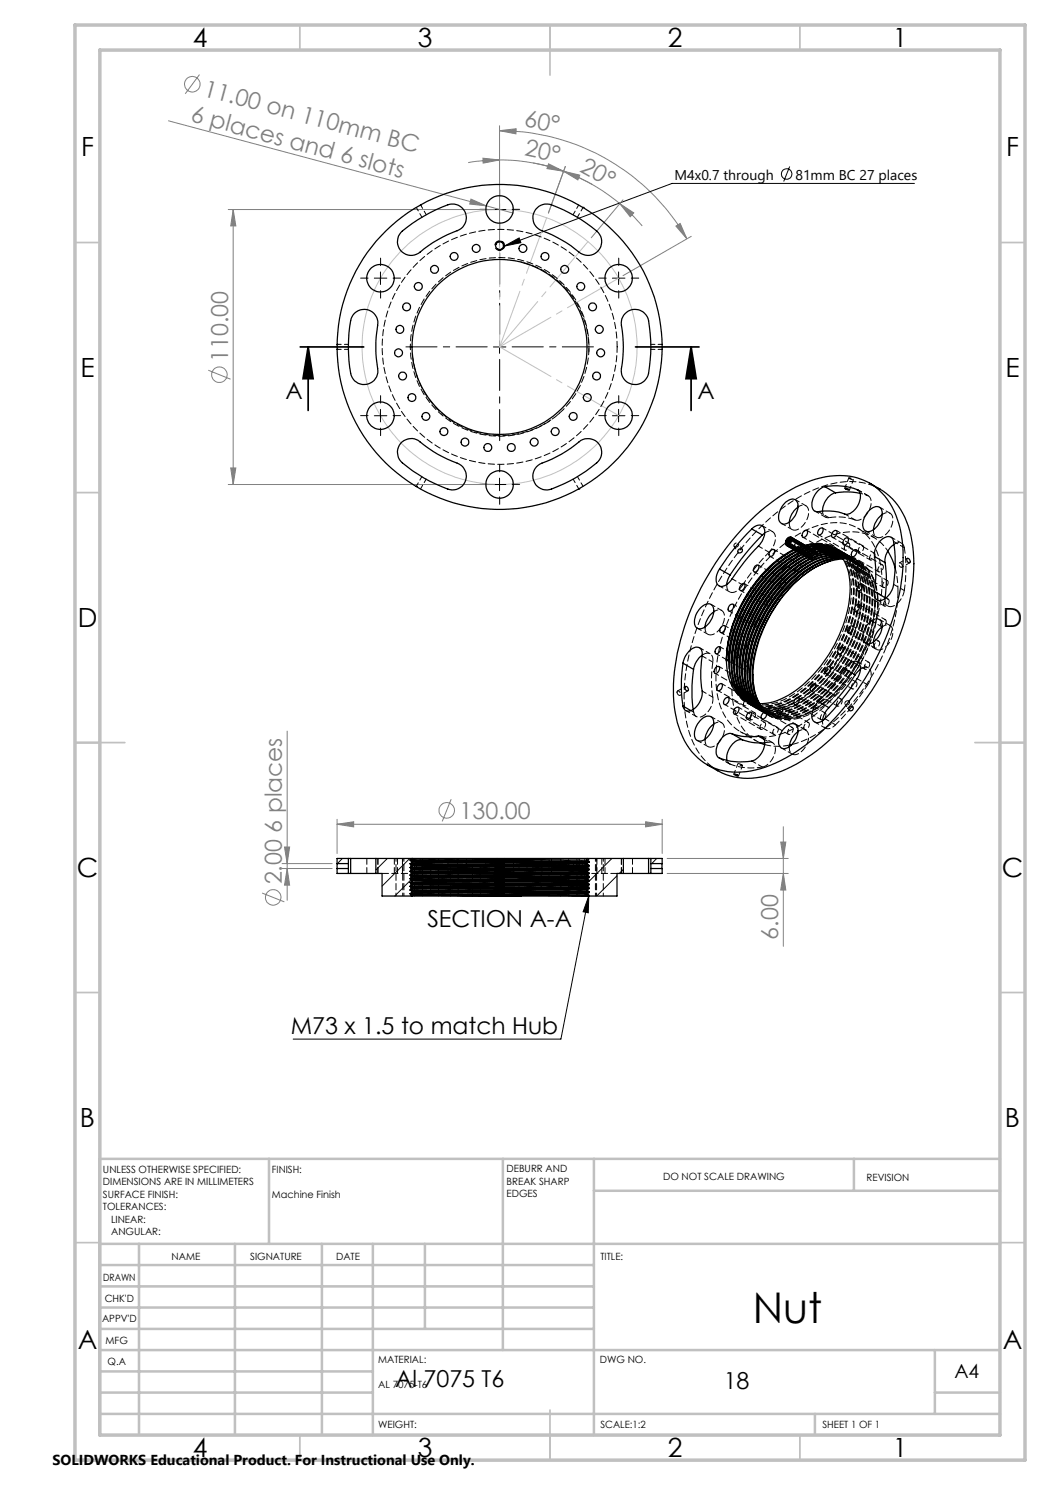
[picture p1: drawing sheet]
<svg xmlns="http://www.w3.org/2000/svg" width="210mm" height="297mm" viewBox="0 0 210 297" stroke-linecap="round" stroke-linejoin="round" font-family="sans-serif">
<defs><g id="words">
<text font-size="8.5" x="150.5" y="264.5">Nut</text>
<g font-size="5.3">
<text x="38.5" y="9.5">4</text>
<text x="83.5" y="9.5">3</text>
<text x="133.6" y="9.5">2</text>
<text x="178.6" y="9.5">1</text>
<text x="16.2" y="31.3">F</text>
<text x="201.2" y="31.3">F</text>
<text x="16.1" y="75.5">E</text>
<text x="201.1" y="75.5">E</text>
<text x="15.5" y="125.5">D</text>
<text x="200.5" y="125.5">D</text>
<text x="15.4" y="175.5">C</text>
<text x="200.4" y="175.5">C</text>
<text x="16" y="225.5">B</text>
<text x="201" y="225.5">B</text>
<text x="15.5" y="269.8">A</text>
<text x="200.5" y="269.8">A</text>
<text x="38.5" y="291.5">4</text>
<text x="83.5" y="291.5">3</text>
<text x="133.6" y="291.5">2</text>
<text x="178.6" y="291.5">1</text>
</g>
<g font-size="4.7" fill="#808080">
<text x="40.5" y="19.1" transform="rotate(15 40.5 19.1)">11.00 on 110mm BC</text>
<text x="38" y="24.3" transform="rotate(15 38 24.3)">6 places and 6 slots</text>
<text x="104.7" y="25.2" transform="rotate(11 104.7 25.2)">60°</text>
<text x="104.8" y="31.1" transform="rotate(12 104.8 31.1)">20°</text>
<text x="115.8" y="34.2" transform="rotate(30 115.8 34.2)">20°</text>
<text x="45.6" y="72.4" transform="rotate(-90 45.6 72.4)">110.00</text>
<text x="91.9" y="163.8">130.00</text>
<text x="56.4" y="176.9" transform="rotate(-90 56.4 176.9)">2.00 6 places</text>
<text x="155.7" y="188" transform="rotate(-90 155.7 188)">6.00</text>
</g>
<g font-size="4.7">
<text x="57.1" y="79.9">A</text>
<text x="139.5" y="79.9">A</text>
<text x="85.5" y="185.4">SECTION A-A</text>
<text x="58.2" y="206.7">M73 x 1.5 to match Hub</text>
<text x="79" y="277.5">Al 7075 T6</text>
<text x="144.7" y="277.9">18</text>
</g>
<text font-size="3.9" x="190.9" y="275.5">A4</text>
<text font-size="2.9" x="10.5" y="292.9">SOLIDWORKS Educational Product. For Instructional Use Only.</text>
<g font-size="2.8">
<text x="134.9" y="36">M4x0.7 through</text>
<text x="159.1" y="36">81mm BC 27 places</text>
</g>
<g font-size="2">
<text x="20.6" y="234.6">UNLESS OTHERWISE SPECIFIED:</text>
<text x="20.6" y="237.1">DIMENSIONS ARE IN MILLIMETERS</text>
<text x="20.6" y="239.6">SURFACE FINISH:</text>
<text x="54.4" y="234.6">FINISH:</text>
<text x="54.4" y="239.6">Machine Finish</text>
<text x="101.3" y="234.5">DEBURR AND</text>
<text x="101.3" y="237">BREAK SHARP</text>
<text x="101.3" y="239.5">EDGES</text>
<text x="132.6" y="236">DO NOT SCALE DRAWING</text>
<text x="173.3" y="236.2">REVISION</text>
<text x="20.6" y="242.1">TOLERANCES:</text>
<text x="22.2" y="244.6">LINEAR:</text>
<text x="22.2" y="247.1">ANGULAR:</text>
<text x="34.3" y="252">NAME</text>
<text x="50" y="251.9">SIGNATURE</text>
<text x="67.2" y="251.9">DATE</text>
<text x="120.1" y="251.9">TITLE:</text>
<text x="20.6" y="256.1">DRAWN</text>
<text x="20.9" y="260.3">CHK'D</text>
<text x="20.4" y="264.4">APPV'D</text>
<text x="21.1" y="268.8">MFG</text>
<text x="21.5" y="273">Q.A</text>
<text x="75.6" y="272.5">MATERIAL:</text>
<text x="120" y="272.5">DWG NO.</text>
<text x="75.6" y="277.5">AL 7075-T6</text>
<text x="75.6" y="285.5">WEIGHT:</text>
<text x="120.1" y="285.6">SCALE:1:2</text>
<text x="164.5" y="285.6">SHEET 1 OF 1</text>
</g>
</g></defs>
<g fill="none" stroke="#808080" stroke-width=".2">
<path d="M39.9 14.9l-2.9 3.9M33.7 24.2l63.6 17M94.2 39.8l3.1 1.4-3.4-.4zM96.6 31.6l3.3 .4-3.3 .6zM99.9 26.1l3.3-.4v1.1zM99.9 26.1a43.2 43.2 0 0 1 37.5 21.7M99.9 32a37.4 37.4 0 0 1 12.8 2.3M99.9 32l-2.4 .1-3.9 .4M99.9 25.1v24.5M106.6 32.6l2.3 .5 3.8 1.2M109.7 32.8l3 1.5-3.3-.6zM112.7 34.3a37.3 37.3 0 0 1 11.3 6.4"/>
<path d="M112.7 34.3l3.3 .7-.4 1zM112.7 34.3l2.9 1.2 2.9 1.4M113.1 33.3l-3.4 9.3M124.6 40l-6.3 7.6M45.6 41.9h53.3M46.6 41.9l.6 3.3h-1.1zM46.6 41.9v55M97.3 41.2l5.3 1.4M124 40.7l2.8 1.9-.8 .8zM124 40.7l2.3 2.2 2.1 2.3M135.2 45.2l.8-.5 1.4 3.1zM138.3 47.3l-13.7 7.8"/>
<path d="M41.7 74l4.4 1.8M45.6 96.9h53.3M46.1 93.6h1.1l-.6 3.3zM57.4 146.2v33.9M90.2 159.8l-1.8 4.5M52.4 178.6l4.5 1.8M56.4 172.7h10M56.4 173.7h10M56.9 169.4h1l-.5 3.3zM57.4 173.7l.5 3.3h-1zM67.4 164.8l3.3-.4v1zM67.4 163.9v6.8"/>
<path d="M67.4 164.8h65M129.1 164.4l3.3 .4-3.3 .6zM132.4 163.9v6.8M133.4 171.7h24.3M133.4 174.7h24.3M156.1 168.4h1.1l-.5 3.3zM156.7 174.7l.5 3.3h-1.1zM156.7 165.3v24"/>
<circle cx="38.5" cy="16.8" r="1.55"/>
<circle cx="43.9" cy="74.9" r="1.55"/>
<circle cx="54.6" cy="179.5" r="1.55"/>
<circle cx="89.3" cy="162.1" r="1.56"/>
</g>
<g fill="none" stroke="#000" stroke-width=".2">
<path d="M157.9 33.3l-1.2 3M182.9 36.7h-48.5l-33.5 12.5M74.9 55.6h2.5M76.1 54.4v2.5M98.7 41.9h2.5M99.9 40.6v2.5M100.9 49.2l2.9-1.6 .4 .9zM122.5 55.6h2.5M123.7 54.4v2.5M98.7 69.4h2.5M99.9 68.2v2.5M74.9 83.1h2.5"/>
<path d="M76.1 81.9v2.5M98.7 96.9h2.5M99.9 95.6v2.5M122.5 83.1h2.5M123.7 81.9v2.5M117.8 179.2l-.1 3.4-1.1-.3zM117.8 179.2l-5.6 28.6h-53.6"/>
<circle cx="157.3" cy="34.8" r="1.05"/>
</g>
<path d="M60 69.4h12.7M61.6 69.4l1 6.3h-2zM61.6 69.4v12.7M127.1 69.4h12.7M138.2 69.4l1 6.3h-2zM138.2 69.4v12.7" fill="none" stroke="#000" stroke-width=".35"/>
<circle cx="99.9" cy="69.4" r="27.5" fill="none" stroke="#c0c0c0" stroke-width=".2"/>
<g fill="none" stroke="#000" stroke-width=".2" stroke-dasharray="15.2 1.3 1.3 1.3">
<path d="M99.9 39.4v-1.5M73.6 55.6h-1.5M76.1 53.1v-1.5M76.1 58.1v1.5M78.6 55.6h1.5M97.4 41.9h-1.5M99.9 44.4v1.5M102.4 41.9h1.5M121.2 55.6h-1.5M123.7 53.1v-1.5M123.7 58.1v1.5M126.2 55.6h1.5"/>
<path d="M73.6 83.1h-1.5M76.1 80.6v-1.5M76.1 85.6v1.5M78.6 83.1h1.5M97.4 96.9h-1.5M99.9 94.4v-1.5M99.9 99.4v1.5M102.4 96.9h1.5M121.2 83.1h-1.5M123.7 80.6v-1.5M123.7 85.6v1.5M126.2 83.1h1.5"/>
</g>
<path d="M97.4 69.4h-16.2M99.9 66.9v-16.3M99.9 71.9v16.2M102.4 69.4h16.3" fill="none" stroke="#000" stroke-width=".2" stroke-dasharray="15.2 1.3 1.3 1.3" stroke-dashoffset="9"/>
<path d="M99.9 49.1v20.3" fill="none" stroke="#c0c0c0" stroke-width=".2" stroke-dasharray="15.2 1.3 1.3 1.3" stroke-dashoffset="7"/>
<path d="M109.3 43.5l-9.4 25.9M123.7 55.6l-23.8 13.8M99.9 69.4l23.8 13.7M99.9 69.4l17.7-21.1" fill="none" stroke="#c0c0c0" stroke-width=".2" stroke-dasharray="15.2 1.3 1.3 1.3" stroke-dashoffset="3.4"/>
<g fill="none" stroke="#c0c0c0" stroke-width=".35">
<path d="M60 5v5M110 5v10M160 5v5M15 48.5h5M200 48.5h5M15 98.5h5M200 98.5h5M15 148.5h10M195 148.5h10M15 198.5h5M200 198.5h5M15 248.5h5"/>
<path d="M200 248.5h5M60 287v5M110 282v10M160 287v5"/>
</g>
<g fill="none" stroke="#c0c0c0" stroke-width=".5">
<path d="M53.8 231.8v17M100.6 231.8v38.2M118.8 231.8v55.2M118.8 238.2h81.2M170.8 231.8v6.4M200 231.8h-180v55.2M20 248.8h180M20 257.3h98.8M20 253h98.8M27.8 248.8v38.2M47 248.8v38.2M64.4 248.8v38.2"/>
<path d="M74.6 248.8v38.2M85 248.8v17M20 265.8h98.8M20 261.5h98.8M20 278.5h54.6M20 274.3h54.6M20 270h180M187 278.5h13M187 270v12.8M20 282.8h180M163 282.8v4.2"/>
</g>
<path d="M15 5h190v287h-190zM20 10h180v277h-180z" fill="none" stroke="#c0c0c0" stroke-width=".7"/>
<g fill="#000">
<path d="M100.9 49.2l2.9-1.6 .4 .9zM117.8 179.2l-.1 3.4-1.1-.3z"/>
<path d="M138.2 69.4l1 6.3h-2zM61.6 69.4l1 6.3h-2z"/>
</g>
<g fill="#808080">
<path d="M94.2 39.8l3.1 1.4-3.4-.4z"/>
<path d="M124 40.7l2.8 1.9-.8 .8zM109.7 32.8l3 1.5-3.3-.6z"/>
<path d="M112.7 34.3l3.3 .7-.4 1zM96.6 31.6l3.3 .4-3.3 .6z"/>
<path d="M135.2 45.2l.8-.5 1.4 3.1zM99.9 26.1l3.3-.4v1.1z"/>
<path d="M46.1 93.6h1.1l-.6 3.3zM46.6 41.9l.6 3.3h-1.1z"/>
<path d="M67.4 164.8l3.3-.4v1zM129.1 164.4l3.3 .4-3.3 .6z"/>
<path d="M156.1 168.4h1.1l-.5 3.3zM156.7 174.7l.5 3.3h-1.1zM56.9 169.4h1l-.5 3.3zM57.4 173.7l.5 3.3h-1z"/>
</g>
<g fill="none" stroke="#000" stroke-width=".25">
<path d="M80.2 46.5a29.9 29.9 0 0 1 9.8-5.7 2.75 2.75 0 0 1 3.2 2 2.75 2.75 0 0 1-1.8 3.3 26.3 26.3 0 0 0-7.8 4.6 2.75 2.75 0 0 1-3.5-.6 2.75 2.75 0 0 1 .1-3.6zM84.1 41h.1M99.2 48.8a.79 .79 0 0 1 1.1-.4 .79 .79 0 0 1 .3 1.1 .79 .79 0 0 1-1 .3M100.7 49.1h.1M107.1 41.9a3.1 3.1 0 0 1 4.4-.5 28.5 28.5 0 0 1 8.2 5.1 2.75 2.75 0 0 1-.2 3.8 2.75 2.75 0 0 1-3.7 .1 26.1 26.1 0 0 0-7.8-4.4 2.77 2.77 0 0 1-.9-4.1zM116.6 41.5h.1M67.4 69.9h.1M67.4 68.9h.1M70.9 62.6a2.74 2.74 0 0 1 3.2-.4 2.74 2.74 0 0 1 1.4 2.9 29.6 29.6 0 0 0 .1 9.4 2.75 2.75 0 0 1-2.7 2.4 2.75 2.75 0 0 1-2.8-2.3 27 27 0 0 1 .3-11.3zM125 62.7a2.74 2.74 0 0 1 2.8-.7 2.74 2.74 0 0 1 1.9 2.1 26.9 26.9 0 0 1-.3 11.4 2.76 2.76 0 0 1-3.3 1.3 2.76 2.76 0 0 1-1.8-3.1 25.3 25.3 0 0 0-.1-9l.2-.9zM132.4 68.9h.1M132.4 69.9h.1"/>
<path d="M80.1 88.7a2.78 2.78 0 0 1 3.9-.3 25.1 25.1 0 0 0 7.8 4.4 2.76 2.76 0 0 1 1.2 3.6 2.76 2.76 0 0 1-3.4 1.4 27.9 27.9 0 0 1-9.7-5.9 2.76 2.76 0 0 1 .2-3.2zM83.2 97.3h.1M107.3 93.3a4.1 4.1 0 0 1 2.1-1.1 25.3 25.3 0 0 0 6.8-4.1 2.75 2.75 0 0 1 3.6 .8 2.75 2.75 0 0 1-.5 3.7 26.7 26.7 0 0 1-9.9 5.4 2.78 2.78 0 0 1-2.6-1.6 2.78 2.78 0 0 1 .5-3.1zM115.7 97.8h.1M165 97.3a3.8 3.8 0 0 0-2.4 4.5 1.32 1.32 0 0 0 1.8 .4 12.4 12.4 0 0 1 5 .7 3.8 3.8 0 0 0 2.5-4.4l-.5-.6M165 97.3a12.7 12.7 0 0 1 6.4 .6M165 97.3l2.1 1.3M167.1 98.6l2.6-.2 2.3 .3M167.1 98.6a3.9 3.9 0 0 0-2.6 3.6M168.9 97.6l.5 .1 .5 .3h-.4zM171.4 97.9l.3 .2M173.9 96.6a14.2 14.2 0 0 1 8.5 11.7 36.6 36.6 0 0 1-2.3 18.4 52.1 52.1 0 0 1-17.8 24.2 22.5 22.5 0 0 1-13.7 4.7l-1.7-.2-1.7-.5-3.8-2"/>
<path d="M143.9 113.8l2.1 1.2M146 115l-.5 1.2-.2 .7M147.7 109.9a.45 .45 0 0 1 .6-.1 .45 .45 0 0 1 .2 .5 .45 .45 0 0 1-.5 .3l-.4-.1zM148.4 116.8l.1-.1a.51 .51 0 0 1 .6 .4 .51 .51 0 0 1-.3 .6l-.1 .2a.46 .46 0 0 1-.7 .2 .46 .46 0 0 1 0-.8zM149.2 104.9a31.3 31.3 0 0 1 15.9-9.5 11.9 11.9 0 0 1 14.4 8.6 31.1 31.1 0 0 1-.3 17.5 52.5 52.5 0 0 1-19 28.2 21.9 21.9 0 0 1-13.7 4.7 11.8 11.8 0 0 1-10.7-8.9 31 31 0 0 1 .3-17.5 54.5 54.5 0 0 1 13.1-23.1zM150.4 105.8a1.56 1.56 0 0 1 2.3-.4 3.4 3.4 0 0 1-1 3.9 56.6 56.6 0 0 0-5.8 7.1 1.62 1.62 0 0 1-2.4 .5 2.9 2.9 0 0 1 .4-3.1M150.4 105.8a49.6 49.6 0 0 0-6.5 8M150.4 105.8l2.1 1.2M151 113.2a.45 .45 0 0 1 .7-.1 .45 .45 0 0 1 0 .7l-.3 .4a.44 .44 0 0 1-.6 .1 .44 .44 0 0 1 0-.7zM151.2 116.5a28.9 28.9 0 0 0-4.1 7.1M151.7 116.8a29.5 29.5 0 0 0-4.1 7.1M152.3 117.1a28.9 28.9 0 0 0-4.1 7.1"/>
<path d="M152.5 107a49.6 49.6 0 0 0-6.5 8M152.8 117.4a28.9 28.9 0 0 0-4.1 7.1M152.9 106.6l-.4 .4M153.3 113.9a15.8 15.8 0 0 1 9.4-5.1 6.6 6.6 0 0 1 7 5.6 21 21 0 0 1-2.3 13.5 25 25 0 0 1-11.2 11.9 7.3 7.3 0 0 1-8.7-1 11 11 0 0 1-2.1-8.7 28.5 28.5 0 0 1 7.9-16.2zM153.3 117.7a29.5 29.5 0 0 0-4.1 7.1M153.8 118a28.9 28.9 0 0 0-4 7.1M154.1 110.1a.46 .46 0 0 1 .7-.2 .46 .46 0 0 1 0 .8 .6 .6 0 0 1-.3 .5 .6 .6 0 0 1-.7-.1v-.4zM154.4 118.3a28.9 28.9 0 0 0-4.1 7.1M154.9 118.6a29.5 29.5 0 0 0-4.1 7.1M155.4 118.9a28.9 28.9 0 0 0-4.1 7.1M156 119.2a28.9 28.9 0 0 0-4.1 7.2M157.1 100.4a1.44 1.44 0 0 1 2.3-.1 3.5 3.5 0 0 1-1.1 3.8 1.59 1.59 0 0 1-2.3 .3 3.2 3.2 0 0 1 .9-3.7z"/>
<path d="M157.6 107.6l.6-.2a.91 .91 0 0 1 0 1.1 .91 .91 0 0 1-1 .3 1.19 1.19 0 0 1 .4-1.2zM157.9 110.5a27.9 27.9 0 0 0-12.6 21.4M158.2 107.7a.85 .85 0 0 0-.8 .3 .85 .85 0 0 0-.1 .9M158.2 107.7a1.04 1.04 0 0 0-.8 1.2M158.3 107.7l-.4 .2-.4 .4-.1 .7M158.3 108.2l-.4 .6M158.3 107.9l-.6 .6-.1 .4M158.3 107.9v-.1a.67 .67 0 0 0-.7-.1 .67 .67 0 0 0-.4 .5M158.3 107.9l-.5 .5-.1 .5M158.4 110.8a27.9 27.9 0 0 0-12.6 21.6M159 111.1a27.8 27.8 0 0 0-12.6 21.6M159.5 111.4a27.8 27.8 0 0 0-12.6 21.6"/>
<path d="M159.6 101.4a4.3 4.3 0 0 0-1.8 3.1M160 111.7a27.9 27.9 0 0 0-12.6 21.6M160.5 112a27.8 27.8 0 0 0-12.5 21.6M160.7 106.3a.46 .46 0 0 1 .7-.2 .46 .46 0 0 1 0 .8 .57 .57 0 0 1-.3 .5 .57 .57 0 0 1-.7-.1l.1-.6zM161.1 112.4a27.8 27.8 0 0 0-12.6 21.5M161.6 112.6a27.9 27.9 0 0 0-12.6 21.6M162.1 113a27.8 27.8 0 0 0-12.6 21.5M162.7 113.3a27.8 27.8 0 0 0-12.6 21.5M163.9 105.8a.45 .45 0 0 1 .7-.2 .45 .45 0 0 1-.1 .8 .57 .57 0 0 1-.3 .5 .57 .57 0 0 1-.7-.1v-.4zM166 112.2a20.3 20.3 0 0 0-10 7.9 26 26 0 0 0-5.4 16.4 8.6 8.6 0 0 0 1.4 4.2M166 112.2a19.9 19.9 0 0 0-9.7 7.3 25.7 25.7 0 0 0-5.8 16.9 9.6 9.6 0 0 0 1.4 4.4M166.5 109.8a8.2 8.2 0 0 0-6.8 .4 25.3 25.3 0 0 0-11.9 13.3 18.8 18.8 0 0 0-1.3 13 6.7 6.7 0 0 0 2.6 3.5"/>
<path d="M166.5 109.7a8.1 8.1 0 0 0-7 .4 26 26 0 0 0-12.6 15.1 21.2 21.2 0 0 0-1.2 6.9l-.4-.2M166.6 106.3a.45 .45 0 0 1 .7-.1 .45 .45 0 0 1 0 .7 .56 .56 0 0 1-.3 .5 .56 .56 0 0 1-.7-.1v-.4zM166.6 109.7a8.1 8.1 0 0 0-7.4 .2 26.1 26.1 0 0 0-12.7 15.1 21.2 21.2 0 0 0-1.2 6.9M166.9 110a8.7 8.7 0 0 0-8.2 1.1 27.4 27.4 0 0 0-12.5 21.3 9 9 0 0 0 3.2 7.8M167.1 110.1a8.1 8.1 0 0 0-6.9 .4 25.4 25.4 0 0 0-11.9 13.3 18.9 18.9 0 0 0-1.3 13 6.6 6.6 0 0 0 2.5 3.4M167.2 110.2a8.2 8.2 0 0 0-6.6 .5 26 26 0 0 0-12.6 15.1 17.7 17.7 0 0 0-.6 11.3 6.6 6.6 0 0 0 2.2 3.2M167.2 110.2a8.5 8.5 0 0 0-6.4 .6 26.1 26.1 0 0 0-12.7 15.1 18.2 18.2 0 0 0-.6 11.2 6.7 6.7 0 0 0 2.2 3.2M167.4 110.3a9.8 9.8 0 0 0-7.6 1.4 27.4 27.4 0 0 0-12.6 21.4 9.5 9.5 0 0 0 2.7 7.2M167.5 110.4a9.5 9.5 0 0 0-7.6 1.4 27.4 27.4 0 0 0-12.5 21.3 9.4 9.4 0 0 0 2.6 7.3M167.6 110.6a9.5 9.5 0 0 0-7.3 1.4 27.4 27.4 0 0 0-12.5 21.3 9.6 9.6 0 0 0 2.4 7.2M167.7 110.7a9.8 9.8 0 0 0-7.3 1.4 27.4 27.4 0 0 0-12.5 21.4 9.4 9.4 0 0 0 2.4 7M167.9 110.8a9.5 9.5 0 0 0-7.1 1.5 27.3 27.3 0 0 0-12.5 21.4 9.5 9.5 0 0 0 2.3 6.9"/>
<path d="M167.9 110.9a9.4 9.4 0 0 0-6.9 1.5 27.4 27.4 0 0 0-12.6 21.4 9.6 9.6 0 0 0 2.2 6.8M168.1 111.1a12.1 12.1 0 0 0-9.5 3.4 27.8 27.8 0 0 0-9.8 19.5 9.8 9.8 0 0 0 2 6.6M168.1 111.1a11.4 11.4 0 0 0-8 2.5 27.7 27.7 0 0 0-11.1 20.5 9.5 9.5 0 0 0 1.9 6.5M168.2 111.3a11.5 11.5 0 0 0-7.7 2.5 28 28 0 0 0-11 18.9 11 11 0 0 0 1.7 7.9M168.3 111.4a12.2 12.2 0 0 0-9 3.5 27.6 27.6 0 0 0-9.8 19.5 10.6 10.6 0 0 0 1.8 6.3M168.5 111.6a11.4 11.4 0 0 0-7.5 2.5 27.7 27.7 0 0 0-11.1 20.5 10.4 10.4 0 0 0 1.6 6.1M168.5 111.7a12.5 12.5 0 0 0-8.7 3.5 27.6 27.6 0 0 0-9.7 19.5 10.6 10.6 0 0 0 1.5 6M168.6 111.8l-2.6 .4M168.9 107.8a.46 .46 0 0 1 .7-.2 .46 .46 0 0 1 0 .7 .6 .6 0 0 1-.4 .6 .6 .6 0 0 1-.6-.1v-.4zM170.6 110.2a.46 .46 0 0 1 .7-.2 .46 .46 0 0 1 0 .7 .57 .57 0 0 1-.4 .6 .57 .57 0 0 1-.6-.2v-.5zM171.5 113.3a.46 .46 0 0 1 .7-.2 .46 .46 0 0 1 0 .7 .57 .57 0 0 1-.3 .6 .57 .57 0 0 1-.7-.1v-.4zM171.7 117a.45 .45 0 0 1 .7-.2 .45 .45 0 0 1 0 .7l-.2 .4a.46 .46 0 0 1-.7 .2 .46 .46 0 0 1 0-.7z"/>
<path d="M173.7 102.2a1.82 1.82 0 0 1 2.4-.6 3.5 3.5 0 0 1-1.2 4.2 1.34 1.34 0 0 1-2.2-.1 3.6 3.6 0 0 1 1-3.5zM174.9 111.3a3.8 3.8 0 0 1 2.8-4l.7 .3a2.4 2.4 0 0 1 .5 1.7 23 23 0 0 1-.5 8.8 2.81 2.81 0 0 1-2.8 2l-.6-.5-.1-.6v-.7M174.9 111.3a25 25 0 0 1 0 7M174.9 118.3l2.1 1.3M174.9 111.3l2.1 1.2M176.4 102.9a4.6 4.6 0 0 0-1.7 3M177 112.5a25 25 0 0 1 0 7.1M177 119.6v.1M177.6 110.2l.9 1.8 .5 1.6M178.8 108.9a4 4 0 0 0-1.8 3.6M181.4 111.7a.51 .51 0 0 1 .5 .3 .51 .51 0 0 1-.1 .6 .61 .61 0 0 1-.4-.9zM136.6 132.6a3.7 3.7 0 0 1 2.8-3.2 1.3 1.3 0 0 1 1 1.8 25.7 25.7 0 0 0 0 7.7 3.8 3.8 0 0 1-2.7 3.3h-.3a.98 .98 0 0 1-.8-1"/>
<path d="M136.6 132.6a29 29 0 0 0 0 8.6M136.6 132.6l2.1 1.3M137.1 137.3a.53 .53 0 0 1 .5 .3 .53 .53 0 0 1-.1 .6 .58 .58 0 0 1-.4-.9zM138.7 133.9a28.6 28.6 0 0 0-.1 8M140.3 121.4a1.48 1.48 0 0 1 2.3-.2 3.7 3.7 0 0 1-2.6 4.6 1.18 1.18 0 0 1-1.1-1.6 4.3 4.3 0 0 1 1.4-2.8zM140.4 131a4.7 4.7 0 0 0-1.7 2.9M142.8 122.4a4.3 4.3 0 0 0-1.8 3M143.1 133.5a.46 .46 0 0 1 .7-.2 .46 .46 0 0 1 0 .8 .57 .57 0 0 1-.3 .5 .57 .57 0 0 1-.7-.1v-.4zM143.5 129.5l.3-.2a.72 .72 0 0 1 .3 .7 .72 .72 0 0 1-.4 .6l-.4 .2a.73 .73 0 0 1-.3-.7 .73 .73 0 0 1 .5-.6zM143.7 137a.45 .45 0 0 1 .7-.2 .45 .45 0 0 1 0 .7 .57 .57 0 0 1-.4 .6 .57 .57 0 0 1-.6-.2v-.4zM144.4 125.2l.2-.1a.51 .51 0 0 1 .5 .4 .51 .51 0 0 1-.2 .6l-.2 .2a.46 .46 0 0 1-.7 .1 .46 .46 0 0 1 0-.7zM145 139.7a.46 .46 0 0 1 .7-.2 .46 .46 0 0 1 0 .8l-.2 .3a.46 .46 0 0 1-.7 .2 .46 .46 0 0 1 0-.7z"/>
<path d="M145.9 121.1a.46 .46 0 0 1 .7-.2 .46 .46 0 0 1 0 .7 .6 .6 0 0 1-.3 .6 .6 .6 0 0 1-.7-.2v-.3zM159.1 139.8a.44 .44 0 0 1 .7-.2 .44 .44 0 0 1 0 .7 .56 .56 0 0 1-.4 .6 .56 .56 0 0 1-.6-.2l.1-.5zM162.3 137a.46 .46 0 0 1 .7-.2 .46 .46 0 0 1 0 .7l-.2 .4a.44 .44 0 0 1-.7 .2 .44 .44 0 0 1 0-.7zM165.5 133.5a.43 .43 0 0 1 .6 0 .43 .43 0 0 1-.1 .6 .57 .57 0 0 1-.4 .6 .57 .57 0 0 1-.6-.2l.1-.5zM167.9 129.6a.42 .42 0 0 1 .5-.2 .42 .42 0 0 1 .2 .6 .75 .75 0 0 1-1 .7l-.1-.5zM168.9 133.8a2.58 2.58 0 0 1 2.5-1.5 2.29 2.29 0 0 1 .2 3.1 45.6 45.6 0 0 1-7.2 8.8 1.26 1.26 0 0 1-1.5 .1 1.26 1.26 0 0 1-.5-1.4l.5-1.6 .8-1M168.9 133.8a40.4 40.4 0 0 1-5.2 6.5M168.9 133.8l2.1 1.2M169.8 125.4a.46 .46 0 0 1 .7-.1 .46 .46 0 0 1 0 .7l-.2 .3a.46 .46 0 0 1-.7 .2 .46 .46 0 0 1 0-.7zM171 135a38.7 38.7 0 0 1-5.2 6.5M171.1 121.1a.46 .46 0 0 1 .7-.2 .46 .46 0 0 1 0 .8 .57 .57 0 0 1-.3 .5 .57 .57 0 0 1-.6-.1v-.4zM172.1 133.8l-1.1 1.2"/>
<path d="M173.7 124.7a1.73 1.73 0 0 1 2.4-.6 3.4 3.4 0 0 1-1.2 4.2 1.33 1.33 0 0 1-1.8 .3 1.33 1.33 0 0 1-.5-1.7l.4-1.2zM176.4 125.4a4.4 4.4 0 0 0-1.7 3M136.6 141.2l1.6 .9M140.3 143.9a1.42 1.42 0 0 1 2.3-.2 3.7 3.7 0 0 1-2.6 4.5 1.18 1.18 0 0 1-1.1-1.5 4.3 4.3 0 0 1 1.4-2.8zM142.8 144.8a4.3 4.3 0 0 0-1.8 3M146.4 146.8a2.61 2.61 0 0 0-2.7 1.8 2.51 2.51 0 0 0 0 2.9 11.5 11.5 0 0 0 7.3 .5 4.2 4.2 0 0 0 1.9-4l-.1-.3a.94 .94 0 0 0-1.1-.5M146.4 146.8a10.3 10.3 0 0 0 5.3 .4M146.4 146.8l2.1 1.2M146.8 154.8h.3l.6 .3a.69 .69 0 0 1-.9-.2zM147 141.7a.46 .46 0 0 1 .7-.2 .46 .46 0 0 1 0 .7 .57 .57 0 0 1-.3 .6 .57 .57 0 0 1-.7-.2v-.3zM148.5 148l1.9 .5 2.6 .1M148.5 148a2.63 2.63 0 0 0-2.7 1.8l-.4 1.2v1.1"/>
<path d="M149.5 142.7a.44 .44 0 0 1 .7-.2 .44 .44 0 0 1 0 .7 .56 .56 0 0 1-.3 .6 .56 .56 0 0 1-.6-.2v-.3zM151.7 147.2l1.1 .7M152 148.6l.9 .3M152.5 142.7a.41 .41 0 0 1 .6-.3 .41 .41 0 0 1 .2 .6 .77 .77 0 0 1-1 .8l-.1-.5zM155.8 141.7a.46 .46 0 0 1 .6-.2 .46 .46 0 0 1 .1 .7l-.3 .4a.44 .44 0 0 1-.7 .2 .44 .44 0 0 1 0-.7zM157.1 145.4a1.42 1.42 0 0 1 2.3-.2 3.5 3.5 0 0 1-1.1 3.8 1.59 1.59 0 0 1-2.3 .3 3.1 3.1 0 0 1 .6-3.4zM158.3 148.9l-.4 .1M159.6 146.3a4.3 4.3 0 0 0-1.8 3.1M163.7 140.3l2.1 1.2M165.8 141.5a4.4 4.4 0 0 0-1.3 2.7M67.4 172.7v1M67.4 172.7h2.3"/>
<path d="M67.4 173.7h2.3M67.4 173.7v1h2.3M69.7 172.7v1M69.7 171.7h.4M69.7 174.7h.4M69.7 171.7v1M69.7 173.7v1M69.7 171.7h-2.3v1M70.1 171.7h5.1M70.1 174.7h5.1M70.1 171.7v3M75.2 174.7h1.2v4.5h6"/>
<path d="M75.2 171.7v3M75.2 171.7h7.2M82.1 178.7l35.6 .4M82.1 178l35.6 .4M82.1 177.2l35.6 .4M82.1 176.5l35.6 .3M82.1 175.8l35.6 .3M82.1 175l35.6 .4M82.1 174.2l35.6 .4M82.1 173.5l35.6 .3M82.1 172.8l35.6 .3M82.1 172l35.6 .3"/>
<path d="M82.1 178.8l35.7 .4-.4-.4M82.1 178.1l35.7 .3M82.1 177.3l35.7 .4M82.1 176.6l35.7 .3M82.1 175.8l35.7 .4M82.1 175.1l35.7 .3M82.1 174.3l35.7 .4M82.1 173.6l35.7 .4M82.1 172.8l35.7 .4M82.1 172.1l35.7 .3M82.4 177.7l35 .4M82.4 178.5l35 .3"/>
<path d="M82.4 176.9l35 .4M82.4 174l35 .3M82.4 174.7l35 .4M82.4 173.2l35 .4M82.4 172.5l35 .3M82.4 176.2l35 .4M82.4 175.5l35 .3M82.4 178.5l-.4 .2 .4 .3M82.4 174.7l-.4 .3 .4 .2M82.4 175.5l-.4 .2 .4 .3M82.4 176.2l-.4 .3 .4 .2M82.4 176.9l-.4 .3 .4 .3"/>
<path d="M82.4 177.7l-.4 .3 .4 .2M82.4 172.5l-.4 .2 .4 .3M82.4 173.2l-.4 .3 .4 .2M82.4 174l-.4 .2 .4 .3M82.4 179.2h21.8M82.4 171.7h35M82.4 171.7l35 .4M82.4 172.2v.3M82.4 173v.2M82.4 173.7v.3M82.4 174.5v.2M82.4 175.2v.3"/>
<path d="M82.4 176v.2M82.4 176.7v.2M82.4 177.5v.2M82.4 178.2v.3M82.4 179v.2M82.4 177.5h.1M82.4 178.2v.1M82.4 176.7h.1M82.4 173.7h.1M82.4 174.5h.1M82.4 173h.1M82.4 172.2v.1"/>
<path d="M82.4 176h.1M82.4 175.2v.1M82.4 179h.1M82.4 171.7l-.4 .3 .4 .2M82.5 177.5l34.9 .4M82.5 178.3l34.9 .3M82.5 176.7l34.9 .4M82.5 173.7l34.9 .4M82.5 174.5l34.9 .4M82.5 173l34.9 .4M82.5 172.3l34.9 .3M82.5 176l34.9 .4"/>
<path d="M82.5 175.3l34.9 .3M82.5 179l21.7 .2M117.4 174.3l.4 .4M117.4 173.6l.4 .4M117.4 172.8l.4 .4M117.4 172.1l.4 .3M117.4 178.1l.4 .3M117.4 177.3l.4 .4M117.4 176.6l.4 .3M117.4 175.8l.4 .4M117.4 175.1l.4 .3M117.4 171.7v.4"/>
<path d="M117.4 172.6v.2M117.4 173.4v.2M117.4 174.1v.2M117.4 174.9v.2M117.4 175.6v.2M117.4 176.4v.2M117.4 177.1v.2M117.4 177.9v.2M117.4 178.6v.2M117.4 171.7h7.3M117.8 174.7l-.4 .2M117.8 174l-.4 .1"/>
<path d="M117.8 173.2l-.4 .2M117.8 172.4l-.4 .2M117.8 178.4l-.4 .2M117.8 177.7l-.4 .2M117.8 176.9l-.4 .2M117.8 176.2l-.4 .2M117.8 175.4l-.4 .2M124.7 174.7h-1.3v4.5h-19.2M124.7 171.7h5M124.7 174.7h5M124.7 171.7v3M129.7 174.7h.5"/>
<path d="M129.7 171.7h.5M129.7 171.7v3M130.2 172.7v1M130.2 171.7v1M130.2 173.7v1M130.2 172.7h2.2M130.2 173.7h2.2M130.2 171.7h2.2v1M132.4 172.7v1M132.4 173.7v1h-2.2"/>
<circle cx="76.1" cy="55.6" r="2.75"/>
<circle cx="83.7" cy="57.3" r=".79"/>
<circle cx="86.9" cy="53.9" r=".79"/>
<circle cx="90.8" cy="51.3" r=".79"/>
<circle cx="95.2" cy="49.7" r=".78"/>
<circle cx="99.9" cy="41.9" r="2.75"/>
<circle cx="100" cy="49.1" r=".87"/>
<circle cx="104.6" cy="49.7" r=".79"/>
<circle cx="109" cy="51.3" r=".78"/>
<circle cx="112.9" cy="53.9" r=".78"/>
<circle cx="116.1" cy="57.3" r=".79"/>
<circle cx="123.7" cy="55.6" r="2.75"/>
<circle cx="79.7" cy="70.6" r=".78"/>
<circle cx="80" cy="65.9" r=".78"/>
<circle cx="80.5" cy="75.2" r=".8"/>
<circle cx="81.3" cy="61.4" r=".79"/>
<circle cx="82.4" cy="79.5" r=".78"/>
<circle cx="99.9" cy="69.4" r="17.5"/>
<circle cx="99.9" cy="69.4" r="32.5"/>
<circle cx="117.5" cy="79.5" r=".79"/>
<circle cx="118.5" cy="61.4" r=".8"/>
<circle cx="119.3" cy="75.2" r=".79"/>
<circle cx="119.9" cy="65.9" r=".79"/>
<circle cx="120.1" cy="70.6" r=".79"/>
<circle cx="76.1" cy="83.1" r="2.74"/>
<circle cx="85.2" cy="83.3" r=".79"/>
<circle cx="88.8" cy="86.3" r=".8"/>
<circle cx="93" cy="88.4" r=".78"/>
<circle cx="97.6" cy="89.5" r=".79"/>
<circle cx="99.9" cy="96.9" r="2.74"/>
<circle cx="102.3" cy="89.5" r=".78"/>
<circle cx="106.8" cy="88.4" r=".79"/>
<circle cx="111" cy="86.3" r=".8"/>
<circle cx="114.6" cy="83.3" r=".79"/>
<circle cx="123.7" cy="83.1" r="2.74"/>
<circle cx="170.2" cy="141.7" r=".45"/>
</g>
<g fill="none" stroke="#000" stroke-width=".2" stroke-dasharray="1.3 .6">
<path d="M100.7 49.1h.1M100.9 49.2v-.1M100.9 49.1h.1M100.9 49.1h-.2M104.5 52.5l-.3-.1M82.4 69.4h-.3M111.5 83l.4-.4M173.5 99.1a1.74 1.74 0 0 1 .6 2.3 3.5 3.5 0 0 1-2.8 2.7l-.3-.1M151.2 116.5h.1M151.7 116.8h.1M152.3 117.1h-.1M152.8 117.4l-.1 .1"/>
<path d="M153.3 117.7v.1M153.9 118l-.1 .1M154.4 118.3l-.1 .1M154.9 118.6v.1M155.4 118.9v.1M156 119.2l-.1 .1M157.3 109.1h.1M157.3 108.9h.1M157.4 108.9l.2 .1 .3-.1M157.4 108.9l.3 .2M157.5 109v.1M157.5 109.3h.1"/>
<path d="M157.7 108.9v.2l.2 .1M157.7 109.2h.1M157.8 109.4h.1M157.9 104.6v-.2M157.9 110.5a10.4 10.4 0 0 1 8.1-1.4l1.1 .4 .9 .7M158 109.3h.1M158 109.5l.1 .1M158.2 107.6h-.1M158.2 109.4l.1 .1M158.3 109.7h.1M158.3 108.2v-.3M158.4 107.9l-.2-.3"/>
<path d="M158.4 107.5h.1M158.5 107.8l-.1-.1M158.5 109.6h.1M158.5 109.8h.1M158.6 109.5l.2 .5M158.6 108l-.3-.3M158.7 107.7l-.1-.1M158.7 107.9h-.1M158.7 109.7l.1 .1M158.8 110h.1M158.9 107.8h.1M158.9 108h.1"/>
<path d="M159 109.9h.1M159 110.1h.1M159.2 107.9h-.1M159.2 108.2h-.1M159.2 110.2l.2 .1M159.2 110l.1 .1M159.4 108.1h.1M159.4 108.3h.1M159.5 110.2h.1M159.5 110.4h.1M159.6 108.9a.51 .51 0 0 0-.4-.7 .51 .51 0 0 0-.6 .4l-.2 .5v.4l.2 .1 .3-.1M159.6 110.1l.2 .5"/>
<path d="M159.6 108.2h.1M159.7 110.5l.2 .1M159.7 108.5l-.1-.1M159.7 110.3h.1M159.8 110.5v.1M159.9 108.4h.1M159.9 108.6h.1M160 110.4v.1M160 110.7h.1M160.1 108.5h.1M160.2 110.8l.2 .1M160.2 108.8l-.1-.1"/>
<path d="M160.2 110.6h.1M160.3 110.5l.1 .4a.85 .85 0 0 0 1.1-.9v-.7l-.3-.1M160.4 108.7v-.1M160.4 108.9h.1M160.5 110.7v.1M160.5 111h.1M160.6 110.7v.3l.2 .1M160.6 108.8h.1M160.7 109h-.1M160.7 111.1l.2 .1M160.7 110.9h.1M160.7 111.1h.1"/>
<path d="M160.8 109.7a.51 .51 0 0 0-.3-.7 .51 .51 0 0 0-.7 .3l-.2 .5v.4l.2 .1 .3-.1M160.8 109.3h.1M160.9 108.9h.1M160.9 109.2h.1M160.9 111l.1 .1M161 111.3h.1M161.1 109.4l-.2-.2M161.1 109.1h.1M161.2 109.3h-.1M161.2 111.3l.2 .1M161.2 111.2h.1M161.2 111.4h.1"/>
<path d="M161.3 109.9a.51 .51 0 0 0-.4-.7 .51 .51 0 0 0-.6 .5l-.2 .4v.4l.3 .1 .2-.1M161.4 109.2h-.1M161.4 109.5v-.1M161.4 111.3h.1M161.6 109.7l-.2-.3M161.6 109.4h.1M161.7 109.6h-.1M161.7 111.6l.2 .1M161.7 111.4v.1M161.7 111.7h.1M161.8 111.4l.1 .3a.85 .85 0 0 0 1.1-.8v-.7l-.4-.2M161.9 109.5h-.1"/>
<path d="M161.9 109.8v-.1M161.9 111.6h.1M162.1 110l-.2-.2M162.2 109.9h-.1M162.2 111.7v.1M162.2 112h.1M162.4 109.8h-.1M162.4 111.9l.2 .1M162.5 110.7a.51 .51 0 0 0-.3-.8 .51 .51 0 0 0-.6 .5l-.3 .4v.4l.3 .1 .3-.1M162.6 109.9h.1M162.7 110.2h-.1M162.8 110.4l-.3-.2"/>
<path d="M162.9 110.3h-.1M163 110.9a.52 .52 0 0 0-.3-.7 .52 .52 0 0 0-.7 .5l-.2 .4 .1 .4 .2 .1 .2-.1M163.1 110.2h.1M163.2 110.5l-.1-.1M163.4 110.9l.1 .1M163.4 110.9l-.3-.4M163.4 110.4h-.1M163.4 110.6h-.1M163.5 111l.1-.2M163.6 110.8l-.4-.5M163.6 110.8l-.2 .1M163.6 110.8h.1"/>
<path d="M163.6 110.8l-.3-.5M166.6 109.7l-.2-.1M167.1 110v.1M167.2 110l-.2-.1M167.2 110.2l.3 .1M167.3 110.2l.3 .2M167.7 110.3l-.2-.1M167.7 110v-.1M168.2 110.6l-.1-.1M168.3 110.3l-.1-.1M168.8 110.6l-.1-.1M169.3 110.9v-.1"/>
<path d="M169.8 111.2h.1M170.4 111.5h-.1M170.9 111.8h-.1M171.4 112.1h.1M172 112.4h-.1M172.5 112.7h-.1M174.7 106.2v-.3M141 125.6v-.2M142.6 139.4a3.8 3.8 0 0 1-2.8 4l-.7-.2-.4-.8M142.6 132.4a23.2 23.2 0 0 0 0 7M145.2 132.2h.1M145.3 132.2v-.3"/>
<path d="M145.3 132.2l.4-.1M145.3 131.9l-.1 .3M147.1 123.5v.1M147.7 123.8l-.1 .1M148.2 124.1v.1M148.7 124.4v.1M148.9 139.9l.5 .3M149.3 124.7l-.1 .1M149.8 125v.1M150.3 125.3v.1M150.8 125.6v.1M151.4 125.9l-.1 .1"/>
<path d="M151.9 126.3h.1M162.5 138.1a14.4 14.4 0 0 1-8.2 3.8l-1.2-.1-1.1-.2-1-.5M174.7 128.6v-.2M138.2 142.1l.5 .3M138.7 142.4l-.1-.5M141 148.1v-.3M149.6 140.3l-.1-.1M149.7 140.3l-.2-.1M149.8 140.4l.1 .1M150 140.5l-.3-.3M150.1 141h.1M150.2 140.6l-.5-.3"/>
<path d="M150.3 140.7l.2 .1M150.6 141.3h.1M150.8 141l.2 .1M151.1 141.6h.1M151.4 141.3l.1 .1M151.7 141.9h.1M151.9 141.6l.1 .1M152.2 142.2h.1M152.4 141.9l.2 .1M152.7 142.5h.1M152.9 148.9l1.3 .3 1.5 .1 2.2-.3M152.9 142.2l.2 .1"/>
<path d="M153.3 142.8h.1M153.5 142.5l.1 .1M153.8 143.1h.1M153.8 148.4a1.17 1.17 0 0 1 1.3 1.5 4 4 0 0 1-2.6 3.5M154 142.8l.2 .1M154.3 143.4h.1M157.9 149.6v-.3M82.1 178.7h.1M82.1 178h.1M82.1 177.2h.1M82.1 176.5h.1M82.1 175.7h.1"/>
<path d="M82.1 175h.1M82.1 174.2h.1M82.1 173.5h.1M82.1 172.7h.1M82.1 172h.1M82.1 178.7v.1M82.1 178v.1M82.1 177.2v.1M82.1 176.5v.1M82.1 175.7v.1M82.1 175v.1M82.1 174.2v.1"/>
<path d="M82.1 173.5v.1M82.1 172.7v.1M82.1 172v.1M82.1 178.8h.1M82.1 178.1h.1M82.1 177.3h.1M82.1 176.6h.1M82.1 175.8h.1M82.1 175.1h.1M82.1 174.3h.1M82.1 173.6h.1M82.1 172.8h.1"/>
<path d="M82.1 172.1h.1M82.1 178.8l.4 .2M82.1 178.1l.4 .1M82.1 177.3l.4 .2M82.1 176.6l.4 .1M82.1 175.8l.4 .2M82.1 175.1l.4 .1M82.1 174.3l.4 .2M82.1 173.6l.4 .1M82.1 172.8l.4 .2M82.1 172.1l.4 .1M99 178.5v.1"/>
<path d="M99 178.2h.1M99 177.8v.1M99 177.5h.1M99 177.1v.1M99 176.8h.1M99 176.4v.1M99 176.1h.1M99 175.7v.1M99 175.4h.1M99 175v.1M99 174.7h.1M99 174.3v.1"/>
<path d="M99 174h.1M99 173.6v.1M99 173.3h.1M99 172.9v.1M99 172.6h.1M99 172.2v.1M99 171.9h.1M99 178.9h.1M99 175.4l.1 .1M99 175.8l.1 .1M99 175.1l.1 .1M99 176.1l.1 .1"/>
<path d="M99 174.7l.1 .1M99 176.5l.1 .1M99 174.4l.2 .1M99 178.6l.5-.1M99 174l.2 .1M99 176.8l.2 .1M99 173.7l.2 .1M99 171.9l.5-.1M99 173.3l.2 .1M99 178.9l.2 .1M99 177.2l.2 .1M99 173l.2 .1"/>
<path d="M99 178.6l.2 .1M99 177.5l.2 .1M99 171.9l.2 .1M99 172.6l.2 .1M99 178.2l.2 .1M99 177.9l.2 .1M99 172.3l.2 .1M99 176.5h.1M99 173h.1M99 178.2l.5-.1M99 177.8l.5-.1M99 177.5l.5-.1"/>
<path d="M99 177.1l.6-.1M99 175l.5-.1M99 174.7l.5-.1M99 174.3l.5-.1M99 174l.5-.1M99.1 179v.2M99.1 178.7h.1M99.1 178.3v.1M99.1 178h.1M99.1 177.6v.1M99.1 177.3h.1M99.1 176.9v.1"/>
<path d="M99.1 176.6h.1M99.1 176.2v.1M99.1 175.9h.1M99.1 175.5v.1M99.1 175.2h.1M99.1 174.8v.1M99.1 174.5h.1M99.1 174.1v.1M99.1 173.8h.1M99.1 173.4v.1M99.1 173.1h.1M99.1 172.7v.1"/>
<path d="M99.1 172.4h.1M99.1 172v.1M99.1 171.7h.1M99.2 178.4l-.2 .1M99.2 178l-.2 .2M99.2 177.7l-.2 .1M99.2 177.3l-.2 .2M99.2 177l-.2 .1M99.2 176.6l-.2 .2M99.2 176.3l-.2 .1M99.2 175.9l-.2 .2M99.2 175.6l-.2 .1"/>
<path d="M99.2 175.2l-.2 .2M99.2 174.9l-.2 .1M99.2 174.5l-.2 .2M99.2 174.2l-.2 .1M99.2 173.8l-.2 .2M99.2 173.5l-.2 .1M99.2 173.1l-.2 .2M99.2 172.8l-.2 .1M99.2 172.4l-.2 .2M99.2 172.1l-.2 .1M99.2 171.7l-.2 .2M99.2 178.7l-.2 .2"/>
<path d="M99.2 176.6l1.5-.1-1.5-.2M99.2 177.6l1.5-.2-1.6-.1M99.2 173.4l1.5-.2-1.6-.1M99.2 178.7l1.5-.1-1.5-.2M99.2 178.4l1.5-.2-1.5-.1M99.2 178l1.5-.1-1.5-.2M99.2 177.7l1.5-.2-1.5-.1M99.2 177.3l1.5-.1-1.5-.2M99.2 177l1.5-.2-1.5-.1M99.2 176.3l1.5-.2-1.5-.1M99.2 175.9l1.5-.1-1.5-.2M99.2 175.6l1.5-.2-1.5-.1"/>
<path d="M99.2 175.2l1.5-.1-1.5-.2M99.2 174.9l1.5-.2-1.5-.1M99.2 174.5l1.5-.1-1.5-.2M99.2 174.2l1.5-.2-1.5-.1M99.2 173.8l1.5-.1-1.5-.2M99.2 173.5l1.5-.2-1.5-.1M99.2 173.1l1.5-.1-1.5-.2M99.2 172.8l1.5-.2-1.5-.1M99.2 172.4l1.5-.1-1.5-.2M99.2 172.1l1.5-.2-1.5-.1M99.2 171.7h.4M100.4 177l.5-.1"/>
<path d="M100.7 172.5l.2-.1M100.7 178.1l.2-.1M100.7 172.2l.2-.1M100.7 178.5l.2-.1M100.7 177.8l.2-.1M100.7 172.9l.2-.1M100.7 171.8l.2-.1M100.7 178.8l.2-.1M100.7 177.4l.2-.1M100.7 173.2l.2-.1M100.7 173.6l.2-.1M100.7 177.1l.2-.1"/>
<path d="M100.7 173.9l.2-.1M100.7 174.3l.2-.1M100.7 176.7l.2-.1M100.7 174.6l.2-.1M100.7 175l.2-.1M100.7 176.4l.2-.1M100.7 175.3l.2-.1M100.7 176l.2-.1M100.7 175.7l.2-.1M100.7 173.9l-1.6-.1 1.6-.2M100.7 179.2l.2-.1M100.7 178.9v.3"/>
<path d="M100.7 171.9v-.1M100.7 172.3v-.1M100.7 172.6v-.1M100.7 173v-.1M100.7 173.3v-.1M100.7 173.7v-.1M100.7 174v-.1M100.7 174.4v-.1M100.7 174.7v-.1M100.7 175.1v-.1M100.7 175.4v-.1M100.7 175.8v-.1"/>
<path d="M100.7 176.1v-.1M100.7 176.5v-.1M100.7 176.8v-.1M100.7 177.2v-.1M100.7 177.5v-.1M100.7 177.9v-.1M100.7 178.2v-.1M100.7 178.6v-.1M100.7 178.9v-.1M100.8 178.7l-.2-.2M100.8 178.3l-.2-.1M100.8 178l-.2-.2"/>
<path d="M100.8 177.6l-.2-.1M100.8 177.3l-.2-.2M100.8 176.9l-.2-.1M100.8 176.6l-.2-.2M100.8 176.2l-.2-.1M100.8 175.9l-.2-.2M100.8 175.5l-.2-.1M100.8 175.2l-.2-.2M100.8 174.8l-.2-.1M100.8 174.5l-.2-.2M100.8 174.1l-.2-.1M100.8 173.8l-.2-.2"/>
<path d="M100.8 173.4l-.2-.1M100.8 173.1l-.2-.2M100.8 172.7l-.2-.1M100.8 172.4l-.2-.2M100.8 172l-.2-.1M100.8 179l-.2-.1M100.9 177l-.6-.1M100.9 173.8h-.6M100.9 177.3h-.6M100.9 174.2l-.6-.1M100.9 173.1h.1M100.9 179.1v-.1"/>
<path d="M100.9 179l-.2-.1M100.9 178.7h.1M100.9 178.4v-.1M100.9 178h.1M100.9 177.7v-.1M100.9 177.3h.1M100.9 177v-.1M100.9 176.6h.1M100.9 176.3v-.1M100.9 175.6v-.1M100.9 175.2h.1M100.9 174.9v-.1"/>
<path d="M100.9 174.5h.1M100.9 174.2v-.1M100.9 173.8h.1M100.9 173.5v-.1M100.9 172.8v-.1M100.9 172.4h.1M100.9 172.1v-.1M100.9 171.7h.1M117.8 179.1h.1M117.8 178.3h.1M117.8 177.6h.1M117.8 176.8h.1"/>
<path d="M117.8 176.1h.1M117.8 175.3h.1M117.8 174.6h.1M117.8 173.8h.1M117.8 173.1h.1M117.8 172.3h.1M117.8 179.1l-.4-.3M117.8 178.3l-.4-.2M117.8 177.6l-.4-.3M117.8 176.8l-.4-.2M117.8 176.1l-.4-.3M117.8 175.3l-.4-.2"/>
<path d="M117.8 174.6l-.4-.3M117.8 173.8l-.4-.2M117.8 173.1l-.4-.3M117.8 172.3l-.4-.2M123.4 174.7h-47"/>
</g>
<g fill="none" stroke="#000" stroke-width=".2" stroke-dasharray="1.3 .6" stroke-dashoffset=".7">
<path d="M100.8 48.7a.98 .98 0 0 0-1.6-.2 .98 .98 0 0 0 .3 1.5 .98 .98 0 0 0 1.4-.8M82.1 69.4a17.9 17.9 0 0 1 26.2-15.8 17.9 17.9 0 0 1 1.7 30.6 17.9 17.9 0 0 1-27.8-12.9l-.1-1.9M146.8 109.3l.8 1.1M148.5 109.9l-.8-1.2M160.2 109.3a.71 .71 0 0 0-.2 1.2M160.3 109.4l-.3 .3a.54 .54 0 0 0 .1 .8M160.8 109.6l-.3 .4a.54 .54 0 0 0 .1 .8M161.3 109.9l-.3 .4a.49 .49 0 0 0 .1 .8M162.5 110.5a.81 .81 0 0 0-.3 1.2M167.9 110.9l1.3 .4M171.4 112.1a8.2 8.2 0 0 1 3.5 6.3M174.7 107.5l-3.2-1.9"/>
<path d="M159.1 139.8a10.2 10.2 0 0 1-8.1 1.6l-.9-.4M171.5 133.7a26.9 26.9 0 0 0 4.1-12.4M148 146.3l3.2 1.9M149 140.3a9.6 9.6 0 0 1-2.7-7.5 22.9 22.9 0 0 1 1.9-8.6M149.5 140.6a9.6 9.6 0 0 1-2.7-7.5 22.9 22.9 0 0 1 1.9-8.6M150.1 140.9a9.6 9.6 0 0 1-2.8-7.5 22.9 22.9 0 0 1 1.9-8.6M150.6 141.2a9.6 9.6 0 0 1-2.7-7.5 22.9 22.9 0 0 1 1.9-8.6M151.1 141.5a9.6 9.6 0 0 1-2.7-7.5 22.9 22.9 0 0 1 1.9-8.6M151.6 141.4l-1-.8M151.7 141.8a9.6 9.6 0 0 1-2.8-7.5 22.9 22.9 0 0 1 1.9-8.6M151.8 141.5l-1.1-.9M152.2 142.1a9.6 9.6 0 0 1-2.7-7.5 22.9 22.9 0 0 1 1.9-8.6"/>
<path d="M152.7 142.4a9.6 9.6 0 0 1-2.7-7.5 22.9 22.9 0 0 1 1.9-8.6M169 140.9l.8 1.1M170.6 141.4l-.8-1.1M79.2 171.7v7.5M80.6 171.7v7.5M80.8 179.2v-7.5M82.1 179.2v-7.5M82.9 171.7v7.5M84.5 179.2v-7.5M86.1 171.7v7.5M87.7 179.2v-7.5M90.1 171.7v7.5"/>
<path d="M91.6 179.2v-7.5M94.5 171.7v7.5M96.1 179.2v-7.5M100.6 178.9l-1.4-.1M100.7 171.8l-1.5-.1M103.8 171.7v7.5M105.4 179.2v-7.5M108.2 171.7v7.5M109.8 179.2v-7.5M112.2 171.7v7.5M113.7 179.2v-7.5M115.4 171.7v7.5"/>
<path d="M117 179.2v-7.5M117.7 171.7v7.5M119.1 171.7v7.5M119.3 179.2v-7.5M120.7 179.2v-7.5"/>
</g>
<g fill="none" stroke="#000" stroke-width=".2" stroke-dasharray="1.3 .6" stroke-dashoffset=".2">
<path d="M117.8 70.3a17.6 17.6 0 0 0-13-17.7M123.4 69.4a23.5 23.5 0 0 0-34.9-20.6 23.5 23.5 0 0 0-1 40.5 23.5 23.5 0 0 0 35.9-18.7v-1.2M146.9 109.4a.46 .46 0 0 1 .1-.7 .46 .46 0 0 1 .7 .2l-.2 .4-.6 .1M153.8 110.4a39.8 39.8 0 0 0-5.3 6.6M157.5 109.2a.66 .66 0 0 0 1-.5l.1-.7-.3-.5M157.7 109.3a.64 .64 0 0 0 1-.5l.2-.7-.3-.5M158 109.5a.78 .78 0 0 0 1.1-.7v-.7l-.3-.3M158.4 110.8a10.4 10.4 0 0 1 8.2-1.4M158.5 109.8a.96 .96 0 0 0 1.1-1.2l-.1-.4-.2-.1M158.7 109.9a.95 .95 0 0 0 1.2-1.1l-.1-.4-.3-.2M159 110a.93 .93 0 0 0 1.1-1.1v-.3l-.3-.3M159 111.1a10.4 10.4 0 0 1 8.1-1.4"/>
<path d="M159.4 110.3a.68 .68 0 0 0 1.1-.5l.1-.7-.3-.5M159.5 111.4a10.4 10.4 0 0 1 8.1-1.4M159.9 110.6a.65 .65 0 0 0 1.1-.5l.1-.7-.3-.5M160 111.7a10.4 10.4 0 0 1 8.1-1.4M160 109.2l.1-.2a.45 .45 0 0 0-.4-.5 .45 .45 0 0 0-.5 .3l-.4 .6 .1 .4 .2 .1M160.6 112a10.4 10.4 0 0 1 8.1-1.4M160.9 111.2a.95 .95 0 0 0 1.2-1.1l-.1-.4-.2-.2M161.1 112.3a10.4 10.4 0 0 1 8.1-1.4M161.6 112.6a10.4 10.4 0 0 1 8.1-1.4M161.9 111.8a.67 .67 0 0 0 1-.6l.2-.7-.3-.4M162.2 111.9a.66 .66 0 0 0 1-.5l.1-.7-.3-.5M162.2 112.9a10.4 10.4 0 0 1 8.1-1.4"/>
<path d="M162.7 113.2a10.4 10.4 0 0 1 8.1-1.4M163.5 111a.45 .45 0 0 0-.3-.5 .45 .45 0 0 0-.5 .3l-.3 .4-.1 .5 .2 .2 .3-.1M168.2 110.2a8.3 8.3 0 0 1 3.6 6.6 24.2 24.2 0 0 1-3.3 13.5M168.8 110.5a8.3 8.3 0 0 1 3.5 6.6 26.3 26.3 0 0 1-5.7 17.3 19.1 19.1 0 0 1-10.9 7.8 6.8 6.8 0 0 1-4.6-.6M169.3 110.8a8.3 8.3 0 0 1 3.5 6.6 26.3 26.3 0 0 1-5.7 17.3 19.1 19.1 0 0 1-10.8 7.8 6.8 6.8 0 0 1-4.6-.6M169.8 111.1a8.3 8.3 0 0 1 3.5 6.6 26.3 26.3 0 0 1-5.7 17.4 19.1 19.1 0 0 1-10.8 7.7 6.8 6.8 0 0 1-4.6-.6M170.9 111.8a8.3 8.3 0 0 1 3.5 6.5 26.3 26.3 0 0 1-5.7 17.4 19.1 19.1 0 0 1-10.9 7.7 6.8 6.8 0 0 1-4.5-.6M179.6 118.2l-.2-2.8-.4-1.8M150.6 135a9.3 9.3 0 0 0 3 7.7M168.4 130.4l-2.5 3.8M172.6 126.9a27.3 27.3 0 0 1-11 14.4 9.4 9.4 0 0 1-7.6 1.4l-1.1-.5M152.5 153.4a12.3 12.3 0 0 1-6.5-.6"/>
<path d="M153.8 142.7l-.7-.5-1.2-1.5M153.9 142.8l-1.4-1.3-.5-.8M169.7 140.2a.45 .45 0 0 0-.7 .2 .45 .45 0 0 0 .5 .6l.4-.4-.2-.4"/>
</g>
<g fill="none" stroke="#000" stroke-width=".2" stroke-dasharray="1.3 .6" stroke-dashoffset=".6">
<path d="M82.6 71.6a17.6 17.6 0 0 0 27.6 12.4M176 97.8a13.9 13.9 0 0 0-11.7-.5 37.8 37.8 0 0 0-16.6 13.1 50.7 50.7 0 0 0-10.9 27.7 19.8 19.8 0 0 0 3.7 13.4l1.2 1.3 1.8 1.3M151.2 116.5a21.2 21.2 0 0 1 9.6-7.4 7 7 0 0 1 9.6 5.6 22 22 0 0 1-2.3 13.8 25.8 25.8 0 0 1-11.2 11.9 7.8 7.8 0 0 1-8.4-.4 9.6 9.6 0 0 1-2.7-7.5 22.9 22.9 0 0 1 1.8-8.6M156 117.1a.86 .86 0 0 1 1-1 .89 .89 0 0 1-.9 1.3l-.1-.3M159.1 108.5a.44 .44 0 0 0-.3-.5 .44 .44 0 0 0-.5 .1M159.1 108.3v-.1a.55 .55 0 0 0-.9 .1M162.7 110.8a.41 .41 0 0 1 .5-.2 .41 .41 0 0 1 .3 .4M165.7 110.1a.86 .86 0 0 1 1-.9 .89 .89 0 0 1-.9 1.2l-.1-.3M167.9 110.8l1.2 .4M168.3 111.4l2 .5M168.8 109.7a.86 .86 0 0 1 1.1-1 .89 .89 0 0 1-1 1.2l-.1-.2M171.6 110.2a.86 .86 0 0 1 1.1-1 .89 .89 0 0 1-1 1.3l-.1-.3"/>
<path d="M173.9 111.6a.86 .86 0 0 1 1-.9 .89 .89 0 0 1-.9 1.2l-.1-.3M175.6 114a.86 .86 0 0 1 1-.9 .89 .89 0 0 1-.9 1.2l-.1-.3M176.5 117.1a.86 .86 0 0 1 1-.9 .89 .89 0 0 1-.9 1.2l-.1-.3M148.3 133.4a.86 .86 0 0 1 1-.9 .89 .89 0 0 1-.9 1.2l-.1-.3M149.3 129.2a.86 .86 0 0 1 1-1 .89 .89 0 0 1-.9 1.3l-.1-.3M150.9 124.9a.86 .86 0 0 1 1.1-.9 .89 .89 0 0 1-1 1.2l-.1-.3M153.2 120.8a.86 .86 0 0 1 1-1 .89 .89 0 0 1-.9 1.3l-.1-.3M170.3 137.4a.86 .86 0 0 1 1-.9 .89 .89 0 0 1-.9 1.2l-.1-.3M172.8 133.5a.86 .86 0 0 1 1.1-1 .89 .89 0 0 1-1 1.3l-.1-.3M174.8 129.2a.86 .86 0 0 1 1-.9 .89 .89 0 0 1-.9 1.2l-.1-.3M175.6 121.3a10.4 10.4 0 0 0-2.7-8 6.1 6.1 0 0 0-4.3-1.5M176.1 125a.86 .86 0 0 1 1.1-1 .89 .89 0 0 1-1 1.3l-.1-.3"/>
<path d="M176.7 120.8a.86 .86 0 0 1 1-.9 .89 .89 0 0 1-.9 1.2l-.1-.3M148.7 140.8a.86 .86 0 0 1 1-.9 .89 .89 0 0 1-.9 1.2l-.1-.3M150 143.6a.86 .86 0 0 1 1-1 .89 .89 0 0 1-.9 1.3l-.1-.3M151.1 141.1l-.9-.7M151.3 141.2l-1-.7M152 145.5a.86 .86 0 0 1 1-.9 .89 .89 0 0 1-.9 1.2l-.1-.3M152.9 147.9l.9 .5M154.6 146.5a.86 .86 0 0 1 1-.9 .89 .89 0 0 1-1 1.2v-.3M157.5 146.5a.86 .86 0 0 1 1.1-.9 .89 .89 0 0 1-1 1.2l-.1-.3M160.8 145.5a.86 .86 0 0 1 1-.9 .89 .89 0 0 1-1 1.2v-.3M164.1 143.6a.86 .86 0 0 1 1-.9 .89 .89 0 0 1-.9 1.2l-.1-.3M167.1 145a1.55 1.55 0 0 1-2.4 .3l-.2-1.2"/>
<path d="M167.3 140.8a.86 .86 0 0 1 1-.9 .89 .89 0 0 1-.9 1.2l-.1-.3M83.7 173.7h1.1M84.8 172.7h-1.1M99 178.9l1.9-.2-1.9-.2M99 178.5l1.9-.2-1.9-.1M99 176.8l1.9-.2-1.9-.2M99 176.4l1.9-.2-1.9-.1M99 176.1l1.9-.2-1.9-.2M99 175.7l1.9-.2-1.9-.1M99 175.4l1.9-.2-1.9-.2M99 173.6l1.9-.2-1.9-.1M99 173.3l1.9-.2-1.9-.2"/>
<path d="M99 172.9l1.9-.2-1.9-.1M99 172.2l1.9-.2-1.9-.1M115.1 173.7h1.1M116.2 172.7h-1.1"/>
</g>
<g fill="none" stroke="#000" stroke-width=".2" stroke-dasharray="1.3 .6" stroke-dashoffset=".5">
<path d="M83.3 41.5l1.1 1.9M85.2 42.9l-1.1-1.9M115.5 43.4l1.1-1.9M115.7 41l-1.1 1.9M67.4 69.9h2.3M69.7 68.9h-2.3M130.2 69.9h2.2M132.4 68.9h-2.2M84.1 97.8l1.1-2M84.4 95.3l-1.1 2M114.6 95.8l1.1 2M116.6 97.3l-1.1-2"/>
<path d="M169.8 95.6l-.8 2M169.9 98l.8-2.1M169.9 95.7l-.1-.1 .9 .3-.8-.2M171.7 98l1.8 1.1M151.7 116.8a21.2 21.2 0 0 1 9.6-7.4 8.2 8.2 0 0 1 5.2-.1M152.3 117.1a21.2 21.2 0 0 1 9.6-7.4 8.2 8.2 0 0 1 5.1-.1M152.8 117.4a21.2 21.2 0 0 1 9.6-7.4 8.2 8.2 0 0 1 5.2-.1M153.3 117.7a21.2 21.2 0 0 1 9.6-7.4 8.2 8.2 0 0 1 5.2-.1M153.9 118a21.2 21.2 0 0 1 9.6-7.4 8.2 8.2 0 0 1 5.1-.1M154.4 118.3a21.2 21.2 0 0 1 9.6-7.4 8.2 8.2 0 0 1 5.1 0M154.9 118.6a21.2 21.2 0 0 1 9.6-7.4 8.2 8.2 0 0 1 5.2 0M155.4 118.9a21.2 21.2 0 0 1 9.7-7.3 8.2 8.2 0 0 1 5.1-.1"/>
<path d="M156 119.2a21.2 21.2 0 0 1 9.6-7.3 8.2 8.2 0 0 1 5.1-.1M157.9 108.7l.1 .6 .4-.1M158 108.6a.44 .44 0 0 0 .2 .7M158.8 108.5v-.2a.38 .38 0 0 0-.5-.4M159.5 109.7v-.1a1.04 1.04 0 0 0 0-1.4l-.5 .1M160.5 110.2a1.04 1.04 0 0 0 0-1.5l-.5 .2M165.8 103.5a1.14 1.14 0 0 1-1.3-1.3M167.6 110.6l.9 .3M167.7 109.9a8.3 8.3 0 0 1 3.5 6.6 26.3 26.3 0 0 1-5.7 17.3 24.1 24.1 0 0 1-5.9 5.7M167.7 110.6l1 .4M170.4 111.4a8.3 8.3 0 0 1 3.5 6.6 19.7 19.7 0 0 1-.9 7.7M175 119.3a26.8 26.8 0 0 1-7 18.2 18.3 18.3 0 0 1-9.6 6.3 6.8 6.8 0 0 1-4.6-.7"/>
<path d="M177.6 110.2a8.7 8.7 0 0 0-10.1-3.4 20 20 0 0 0-6.9 3.4M145.2 132.2l.1-1.7 .4-2.4M165.6 134.6a18.8 18.8 0 0 1-9.2 6.8M146 152.8l-.4-.3-.2-.4M147.6 152.7l-.8 2.1M147.7 155.2l.8-2.1M148.3 153l-.6-.3a.47 .47 0 0 0 .6 .4h.2l-.2-.1M150.7 140.9l-.7-.5M152.7 142.1l-.7-.5-.8-1M152.9 142.1l-.7-.4-.9-1.1M154.2 143.2l-.9-.3"/>
</g>
<g fill="none" stroke="#000" stroke-width=".2" stroke-dasharray="1.3 .6" stroke-dashoffset=".3">
<path d="M153 106.6a1.26 1.26 0 0 1 1.6-.2 1.26 1.26 0 0 1 .5 1.5l-.3 1.1-1 1.4M157.2 109a.68 .68 0 0 0 1-.5l.2-.7-.2-.4M158.2 109.6a1.01 1.01 0 0 0 1.2-1.4l-.3-.3M158.9 108.1l-.3-.2h-.3M159.1 109.8v.3l.3 .2M159.8 112.9a.52 .52 0 0 1 .5 .4 .52 .52 0 0 1-.3 .6l-.6 .5-.2-.1-.1-.3M160.1 110.4v.3l.3 .2M160.4 110.9a1.01 1.01 0 0 0 1.2-1.4l-.3-.3M160.5 109.5l.1-.2a.46 .46 0 0 0-.4-.5 .46 .46 0 0 0-.5 .3l-.4 .6 .2 .5M161.1 111v.3l.3 .1M161.4 111.5a.93 .93 0 0 0 1.2-1.1l-.1-.4-.2-.2M161.5 110a.48 .48 0 0 0-.3-.6 .48 .48 0 0 0-.6 .3l-.3 .7 .2 .3"/>
<path d="M162.8 110.8l-.1-.5-.1-.2M166.6 109.7a7.8 7.8 0 0 1 3.6 6.5 26.1 26.1 0 0 1-6.8 18.5 17.9 17.9 0 0 1-9.4 6.1 6.5 6.5 0 0 1-4.9-.8M166.9 109.9a7.1 7.1 0 0 1 3.6 5.2 21.5 21.5 0 0 1-2.3 13.5 25.3 25.3 0 0 1-11 11.7 7.9 7.9 0 0 1-7.3 .2M167.3 110.1a7.1 7.1 0 0 1 3.6 5.2 21.5 21.5 0 0 1-2.3 13.5 25.3 25.3 0 0 1-11 11.7 7.9 7.9 0 0 1-7.3 .2M167.4 110.2a7.1 7.1 0 0 1 3.7 5.2 21.5 21.5 0 0 1-2.4 13.5 25.3 25.3 0 0 1-10.9 11.7 7.9 7.9 0 0 1-7.3 .2M167.8 110.4a7.1 7.1 0 0 1 3.6 5.2 21.8 21.8 0 0 1-2.8 14.5M167.9 110.5a7.1 7.1 0 0 1 3.7 5.2 21.5 21.5 0 0 1-2.3 13.5 28.1 28.1 0 0 1-6.4 8.5M168.5 110.8a7.1 7.1 0 0 1 3.6 5.2 21.5 21.5 0 0 1-2.3 13.5 25.3 25.3 0 0 1-11 11.7 7.9 7.9 0 0 1-7.3 .2M168.8 111a7.1 7.1 0 0 1 3.7 5.2 21.5 21.5 0 0 1-2.3 13.5 25.3 25.3 0 0 1-11 11.7 7.9 7.9 0 0 1-7.3 .2M169 111.1a7.1 7.1 0 0 1 3.6 5.2 21.5 21.5 0 0 1-2.3 13.5 25.3 25.3 0 0 1-10.9 11.7 7.9 7.9 0 0 1-7.4 .2M169.4 111.3a7.1 7.1 0 0 1 3.6 5.2 21.5 21.5 0 0 1-2.3 13.5 25.3 25.3 0 0 1-11 11.7 7.9 7.9 0 0 1-7.3 .2M169.5 111.4a7.1 7.1 0 0 1 3.7 5.2 21.5 21.5 0 0 1-2.4 13.5 25.3 25.3 0 0 1-10.9 11.7 7.9 7.9 0 0 1-7.3 .2"/>
<path d="M170.1 111.7a7.1 7.1 0 0 1 3.6 5.2 21.5 21.5 0 0 1-2.3 13.5 25.3 25.3 0 0 1-11 11.7 7.9 7.9 0 0 1-7.3 .2M170.4 111.9a7.1 7.1 0 0 1 3.7 5.2 21.5 21.5 0 0 1-2.4 13.6 25.3 25.3 0 0 1-10.9 11.6 7.9 7.9 0 0 1-7.3 .2M170.6 112a7.1 7.1 0 0 1 3.6 5.2 21.5 21.5 0 0 1-2.3 13.5 25.3 25.3 0 0 1-10.9 11.7 7.9 7.9 0 0 1-7.4 .2M171.1 112.3a7.1 7.1 0 0 1 3.7 5.2 21.5 21.5 0 0 1-2.4 13.5 25.3 25.3 0 0 1-10.9 11.7 7.9 7.9 0 0 1-7.3 .2M178.8 108.9a1.18 1.18 0 0 1 1.3-.4 1.18 1.18 0 0 1 .8 1M180.5 113.2a.5 .5 0 0 0-.7-.5 .47 .47 0 0 0 .1 .6 .47 .47 0 0 0 .6 0v-.1M135.4 138.4v-.1a.45 .45 0 0 1 .6 .2 .45 .45 0 0 1-.1 .6l-.4-.3-.1-.4M165.7 134.6a18.8 18.8 0 0 1-10.5 7.3 6.8 6.8 0 0 1-4.6-.6M168.4 130.4l-2.4 3.8M173.5 137a48.7 48.7 0 0 1-6.4 8M149.1 140.3a9.6 9.6 0 0 1-2.7-7.6M149.6 140.6a9.6 9.6 0 0 1-2.7-7.6"/>
<path d="M150.1 140.9a9.6 9.6 0 0 1-2.7-7.6M150.7 141.2a9.6 9.6 0 0 1-2.7-7.6M151.2 141.5a9.6 9.6 0 0 1-2.7-7.6M151.7 141.8a9.6 9.6 0 0 1-2.7-7.6M152.3 142.1a9.6 9.6 0 0 1-2.7-7.6M152.8 142.4a9.6 9.6 0 0 1-2.7-7.6M153.4 142.4l-.7-.4-1.1-1.3M99 172.6l.6-.1M100.2 172.5l.7-.1-1.9-.2M100.2 178.4h.7M100.2 171.8l.7-.1M100.3 174.9l.6-.1-1.9-.1"/>
<path d="M100.3 178h.6l-1.9-.2M100.3 174.5h.6l-1.9-.2M100.3 177.7l.6-.1-1.9-.1M100.3 174.2l.6-.1-1.9-.1M100.3 177.3h.6l-1.9-.2M100.3 173.8h.6l-1.9-.2"/>
</g>
<path d="M157.4 108.8v.3a.85 .85 0 0 0 1.2-.8l-.1-.7a.96 .96 0 0 0-1.4 .9l.1 .5a.85 .85 0 0 0 1.1-.8l.1-.3M160.2 110.5a35 35 0 0 0-7.5 8.1M171 104a10.1 10.1 0 0 0-5.2-.5M146 126.9l1.1-3.3M149.3 124.9a28.8 28.8 0 0 0-2.7 15.8 9.9 9.9 0 0 0 5.4 7.9M172.1 133.8a1.25 1.25 0 0 1 1.6-.2 1.25 1.25 0 0 1 .5 1.4l-.3 1.2-.4 .8M155.9 141.6a7 7 0 0 1-5.1-.6M158.4 148.9a25.7 25.7 0 0 0 13-9.4 36.3 36.3 0 0 0 8.2-21.3" fill="none" stroke="#000" stroke-width=".2" stroke-dasharray="1.3 .6" stroke-dashoffset="-.1"/>
<g fill="none" stroke="#000" stroke-width=".2" stroke-dasharray="1.3 .6" stroke-dashoffset=".4">
<path d="M173.7 99.2l-2.1-1.2M143.8 117.1l2.1 1.3M146.4 115.8l2.1 1.2M148.1 118.1l5.3 3M150.9 114.4l5.3 3M151.7 109.2l2.1 1.2M154 111.3l5.3 3M154.2 119.8l-5.3-3.1M154.5 106.3l-2.1-1.2M156.3 104.7l2.1 1.2M156.9 116.1l-5.3-3.1M157.6 108.9l.2 .3 .3-.1"/>
<path d="M158.6 108.3a.43 .43 0 0 0-.4-.6M159.1 114l.4-.8M159.4 108.4l-.1-.1a.81 .81 0 0 0-.9 .2 .81 .81 0 0 0-.1 1h.1M159.6 108.6v-.2a.81 .81 0 0 0-1 .3 .81 .81 0 0 0 0 .9h.1M159.6 101.4a1.24 1.24 0 0 1 1.5-.3 1.24 1.24 0 0 1 .6 1.5 3.8 3.8 0 0 1-2.8 3.4l-.5-.1-.3-.4-.2-.9M159.8 108.7v-.1a.81 .81 0 0 0-.9 .2 .81 .81 0 0 0-.1 1h.1M159.9 110l.1-.1a1.04 1.04 0 0 0 0-1.4l-.5 .1M160.1 113l-5.3-3.1M160.1 108.9v-.2a.81 .81 0 0 0-1 .3 .81 .81 0 0 0 0 .9h.1M160.3 109v-.1a.81 .81 0 0 0-.9 .2 .81 .81 0 0 0-.1 1h.1M160.6 107.4l5.3 3.1M160.6 109.1l-.1-.1a.81 .81 0 0 0-.9 .3 .81 .81 0 0 0 0 .9"/>
<path d="M160.8 109.3v-.1a.81 .81 0 0 0-.9 .2 .81 .81 0 0 0-.1 1l.1-.1M161 109.7v-.4l-.2-.2M161.2 101.1l-2.1-1.2M161.3 109.6v-.2a.81 .81 0 0 0-.9 .3 .81 .81 0 0 0-.1 .9h.1M161.4 110.9l.1-.1a1.04 1.04 0 0 0 0-1.5l-.5 .1M161.8 110.2v-.4l-.3-.3M161.8 111.2l.2-.1a1.04 1.04 0 0 0 0-1.5l-.5 .1M161.8 109.9v-.2a.81 .81 0 0 0-.9 .3 .81 .81 0 0 0-.1 .9h.1M162.3 110.5v-.5l-.3-.2M162.3 110.1v-.1a.81 .81 0 0 0-.9 .3 .81 .81 0 0 0-.1 .9h.1M162.6 110.3l-.1-.1a.81 .81 0 0 0-.9 .2 .81 .81 0 0 0-.1 1M162.7 112l-.3-.2 .1-.4"/>
<path d="M163 102.2l2.1 1.2M163.1 110.6l-.1-.2a.81 .81 0 0 0-.9 .3 .81 .81 0 0 0-.1 .9h.2M163.3 111a.43 .43 0 0 0-.4-.6M163.5 111l-.3 .8M163.7 102.3l2.1 1.2M163.7 106.9l5.3 3.1M166.5 107.5l5.3 3M166.7 109.1l-5.3-3M166.8 109.8a7.2 7.2 0 0 1 3.6 5.2 21.5 21.5 0 0 1-2.4 13.5 25.3 25.3 0 0 1-10.9 11.7 7.9 7.9 0 0 1-7.3 .2M167.5 110.4l.7 .3M167.8 110l.7 .5M168.3 110.3l.7 .5"/>
<path d="M168.5 111.6h.6l1.6 .5M168.5 111.7h.7l1.6 .5M168.8 108.9l5.3 3.1M168.8 110.6l.7 .5M168.9 102.8l2.1 1.2M169.4 110.9l.7 .5M169.8 108.6l-5.3-3M169.9 111.2l.7 .5M169.9 111.6a7.1 7.1 0 0 1 3.7 5.2 18.4 18.4 0 0 1-.7 9.1M170.4 111.5l.7 .5M170.4 111.3l5.3 3.1M170.9 111.8l.8 .5"/>
<path d="M171 112.3a7.2 7.2 0 0 1 3.6 5.1 21.5 21.5 0 0 1-2.3 13.6 25.3 25.3 0 0 1-11 11.6 7.9 7.9 0 0 1-7.3 .2M171.4 114.4l5.3 3.1M171.5 112.1l.7 .5M171.6 118.1l5.3 3.1M171.9 112.4a8.3 8.3 0 0 1 3.6 6.5 24.8 24.8 0 0 1-4 14.8M172 112.4a8.3 8.3 0 0 1 3.5 6.6l.1 2.3M172.6 109.2l-5.3-3.1M173.1 106.2l2.2 1.2M174.9 110.6l-5.3-3M175.5 120l2.1 1.2M176.4 116.4a12.9 12.9 0 0 0-3.6-9.9 9.7 9.7 0 0 0-10.2-1 30.1 30.1 0 0 0-13.7 12.3 33.6 33.6 0 0 0-5.7 19.2 11.4 11.4 0 0 0 4.5 9.1 10.2 10.2 0 0 0 9.7 .2 32.1 32.1 0 0 0 14.8-14.7 33.3 33.3 0 0 0 4.2-15.2M176.5 102.9a1.24 1.24 0 0 1 1.5-.3 1.24 1.24 0 0 1 .6 1.5 3.8 3.8 0 0 1-2.9 3.4l-.5-.1-.3-.4-.2-.8"/>
<path d="M176.5 113l-5.3-3.1M177.5 116.1l-5.3-3M177.7 119.8l-5.3-3M178 102.6l-2.1-1.2M178.7 116.9l2.2 1.2M178.7 108.3l2.2 1.2M180.3 108.6l-2.1-1.2M139.5 125.6l2.1 1.3M140.4 138.2l2.2 1.2M140.4 131.2l2.2 1.2M142 130.8l-2.1-1.3M142.8 122.3a1.24 1.24 0 0 1 1.5-.2 1.24 1.24 0 0 1 .6 1.4 3.8 3.8 0 0 1-2.9 3.5l-.4-.2-.4-.3-.2-.9"/>
<path d="M143 134.6l5.3 3.1M143.2 130.7l5.3 3.1M143.6 138.1l5.3 3.1M144.1 126.5l5.3 3M144.3 122.1l-2.1-1.2M145.8 122.2l5.3 3.1M149.1 136.3l-5.3-3M149.3 132.4l-5.3-3.1M149.7 139.8l-5.3-3.1M150.2 128.2l-5.3-3.1M151.9 123.9l-5.3-3.1M162.2 138.1l5.3 3.1"/>
<path d="M165.2 134.7l5.3 3.1M167.7 130.8l5.3 3M168.3 139.8l-5.3-3M169.7 126.5l5.3 3.1M171 122.3l5.3 3M171.2 136.4l-5.3-3.1M171.4 135.7l2.1 1.3M173.1 128.6l2.2 1.3M173.7 133.6l-2.2-1.2M173.8 132.5l-5.3-3.1M175.8 128.2l-5.3-3M176.5 125.4a1.24 1.24 0 0 1 1.5-.3 1.24 1.24 0 0 1 .6 1.4 3.8 3.8 0 0 1-2.9 3.5l-.5-.1-.3-.4-.2-.9"/>
<path d="M177.1 124l-5.3-3.1M178 125.1l-2.1-1.2M137.2 142.1l2.1 1.2M139.5 148.1l2.1 1.2M142.8 144.8a1.24 1.24 0 0 1 1.5-.3 1.24 1.24 0 0 1 .6 1.5 3.8 3.8 0 0 1-2.9 3.4l-.4-.1-.4-.4-.2-.8M143.8 151.6l2.1 1.2M143.9 151.6l2.1 1.2M144.3 144.5l-2.1-1.2M144.9 140.9l5.3 3M146.9 142.8l5.3 3.1M149.4 143.8l5.3 3.1M150.4 152.2l2.1 1.2"/>
<path d="M150.6 140.8l-.7-.5M151 141.4l-.8-.4M151 142.6l-5.3-3.1M151.5 141.7l-.8-.4M152 142l-.8-.4M152.4 143.8l5.3 3.1M152.6 142.3l-.9-.4M153 144.5l-5.3-3.1M153 148.5l.8-.1M153.1 142.6l-.8-.4M153.2 142.4l-.6-.5-1.1-1.2M153.6 142.9l-.8-.3"/>
<path d="M154.5 148.5l-2.1-1.2M154.7 143.5l-.8-.3M155.5 145.5l-5.3-3.1M155.6 142.8l5.3 3.1M156.3 149.6l2.1 1.2M158.5 145.5l-5.3-3.1M158.9 140.9l5.3 3.1M159.6 146.3a1.24 1.24 0 0 1 1.5-.3 1.24 1.24 0 0 1 .6 1.5 3.8 3.8 0 0 1-2.8 3.4l-.5-.1-.3-.4-.2-.8M161.2 146.1l-2.1-1.3M161.7 144.5l-5.3-3M163 144.4l2.1 1.2M165 143.7l2.1 1.3"/>
<path d="M165 142.6l-5.3-3.1M99.7 177.2h-.7M99.7 176.9l-.7-.1M99.7 174.1l-.7-.1M99.7 173.7h-.7"/>
</g>
<g fill="none" stroke="#000" stroke-width=".2" stroke-dasharray="1.3 .6" stroke-dashoffset=".1">
<path d="M148.5 117a2.51 2.51 0 0 1-2.5 1.4l-.5-.5-.1-1M159.3 108.7a.48 .48 0 0 0-.2-.6 .48 .48 0 0 0-.7 .3l-.2 .4-.1 .5 .2 .2 .3-.1M159.8 109a.48 .48 0 0 0-.3-.6 .48 .48 0 0 0-.6 .3l-.3 .5v.4l.2 .2 .3-.2M160.3 109.3a.49 .49 0 0 0-.3-.6 .49 .49 0 0 0-.6 .3l-.3 .5v.4l.2 .1 .3-.1M160.8 110.8l.1 .3a.85 .85 0 0 0 1.1-.8v-.7l-.2-.1M162 110.2a.49 .49 0 0 0-.3-.6 .49 .49 0 0 0-.6 .4l-.3 .5v.4l.3 .1 .3-.1M180.9 118.1a3.7 3.7 0 0 1-2.9 3.2 1.27 1.27 0 0 1-1-1.6M180.9 109.5a28.4 28.4 0 0 1 0 8.6M172.6 127a27.8 27.8 0 0 1-11.1 14.5 9.6 9.6 0 0 1-7.9 1.4l-.9-.4M150.4 141.1a7 7 0 0 1-4.3-5.6l-.3-3.1M73.4 171.7v3M75.6 171.7v3"/>
<path d="M75.6 174.7v-3M78.9 174.7v-3M79.5 171.7v3M80.5 171.7v3M83.3 173.2a.43 .43 0 0 1 .6-.4 .43 .43 0 0 1 .1 .7 .43 .43 0 0 1-.7-.2v-.1M84 171.7v3M84.4 173.2a.43 .43 0 0 1 .6-.4 .43 .43 0 0 1 .1 .7 .43 .43 0 0 1-.7-.2v-.1M89.6 171.7v3M91.5 171.7v3M93.3 174.7v-3M97.2 171.7v3M102.7 174.7v-3"/>
<path d="M106.6 171.7v3M108.4 171.7v3M110.3 171.7v3M114.6 173.2a.43 .43 0 0 1 .7-.4 .43 .43 0 0 1 0 .7 .43 .43 0 0 1-.7-.2v-.1M115.7 173.2a.43 .43 0 0 1 .7-.4 .43 .43 0 0 1 0 .7 .43 .43 0 0 1-.6-.2l-.1-.1M115.8 171.7v3M119.4 171.7v3M120.4 174.7v-3M121 171.7v3M124.3 171.7v3M126.5 174.7v-3"/>
</g>
<g fill="none" stroke="#000" stroke-width=".2" stroke-dasharray="1.3 .6" stroke-dashoffset=".9">
<path d="M160 110a.98 .98 0 0 0 .1-1.5M160.4 110.4a1.02 1.02 0 0 0 .2-1.6M160.9 110.6l.1-.1a1.05 1.05 0 0 0 0-1.4M161 110.6a1.01 1.01 0 0 0 0-1.5M161.4 110.9a1.07 1.07 0 0 0 .2-1.5M161.5 110l-.4 .5v.5l.1 .2 .4-.1M161.9 111.2a.99 .99 0 0 0 .1-1.6M162 110.3l-.4 .6v.4l.2 .2 .3-.1M168.1 111.1l1.7 .5M180.4 113.5l1.6-1M181.5 111.7l-1.6 .9M136 139.1l1.6-1"/>
<path d="M137.1 137.3l-1.6 .9M148.1 137.4a.78 .78 0 0 1 1.1-1M149.2 136.8a.84 .84 0 0 1-1 .8l-.1-.2M152.2 141.7l-1.3-1.1M152.3 141.8l-1.4-1.2M100.8 176.9l-1.8-.1M100.9 175.9l-1.9-.1M100.9 172.8l-1.9-.2M100.9 176.3l-1.9-.2M100.9 173.1l-1.9-.1M100.9 176.6l-1.9-.1M100.9 173.5l-1.9-.2"/>
</g>
<path d="M157.6 109l.1 .3a.85 .85 0 0 0 1.1-.9v-.6l-.3-.2-.4 .1M158.1 109.3l.1 .3a.85 .85 0 0 0 1.1-.9v-.6l-.3-.2-.5 .1M158.4 109.4v.3a.85 .85 0 0 0 1.2-.8l-.1-.7-.2-.2-.5 .1M158.8 109.7l.1 .3a.85 .85 0 0 0 1.2-.8l-.1-.7-.2-.2-.5 .1M159.3 110l.1 .3a.85 .85 0 0 0 1.2-.9l-.1-.6-.2-.2-.5 .1M159.8 110.3l.1 .3a.85 .85 0 0 0 1.1-.9v-.6l-.2-.2-.5 .1M161.6 111.3v.3a.85 .85 0 0 0 1.2-.9l-.1-.6-.2-.2-.5 .1M167.4 110.3a6.8 6.8 0 0 1 4.6 5.6 21.5 21.5 0 0 1-2.4 13.5 25.3 25.3 0 0 1-10.9 11.7 7.9 7.9 0 0 1-7.3 .2M140.5 131a1.28 1.28 0 0 1 1.6-.2 1.28 1.28 0 0 1 .5 1.6M154.9 143.4a8.8 8.8 0 0 0 7.6-.8 24.9 24.9 0 0 0 9-8.9" fill="none" stroke="#000" stroke-width=".2" stroke-dasharray="1.3 .6" stroke-dashoffset="-.2"/>
<g fill="none" stroke="#000" stroke-width=".2" stroke-dasharray="1.3 .6" stroke-dashoffset=".8">
<path d="M172.1 98.7l1.4 .4M157.9 109.1v.3a.85 .85 0 0 0 1.2-.8l-.1-.7-.2-.2-.5 .2M161.3 111.1l.1 .3a.85 .85 0 0 0 1.1-.8v-.7l-.3-.2-.4 .2M162.1 111.5v.4a.85 .85 0 0 0 1.2-.9l-.1-.7-.2-.1-.5 .1M162.2 110.2l-.5 .5a.54 .54 0 0 0 .1 .8h.1M162.6 110.6l-.4 .4a.54 .54 0 0 0 .1 .8h.1M168.1 111l1.5 .5M99.1 176.2l1.6-.2M99.1 172l1.6-.2M99.1 178.7l1.6-.2M99.1 178l1.6-.2M99.1 174.5l1.6-.2"/>
<path d="M99.2 175.5l1.5-.2M99.2 176.9l1.5-.2M99.2 172.7l1.5-.2M99.2 173.1l1.5-.2M99.2 177.3l1.5-.2M99.2 175.2l1.5-.2M99.2 174.8l1.5-.2M99.2 179l1.5-.2M99.2 172.4l1.5-.2M99.2 176.6l1.5-.2M99.2 175.9l1.5-.2M99.2 178.3l1.5-.2"/>
<path d="M99.2 174.1l1.5-.2M100.7 175l-1.6-.2M100.7 172.5l-1.5-.1M100.7 176.7l-1.5-.1M100.7 174.3l-1.5-.2M100.7 178.5l-1.5-.2M100.7 176l-1.5-.1M100.7 173.6l-1.5-.2M100.7 177.8l-1.5-.2M100.7 175.3l-1.5-.1M100.7 172.9l-1.5-.2M100.7 177.1l-1.5-.2"/>
<path d="M100.7 174.6l-1.5-.1M100.7 178.8l-1.5-.1M100.7 172.2l-1.5-.2M100.7 176.4l-1.5-.2M100.7 178.1l-1.6-.1M100.7 175.7l-1.6-.2M100.7 179.2l-1.5-.2"/>
</g>
<g fill="none" stroke="#000" stroke-width=".2" stroke-dasharray="1.3 .6" stroke-dashoffset="1">
<path d="M161.2 109.6a.9 .9 0 0 0-.5 1.3l.4-.1M162.3 111.5a1.02 1.02 0 0 0 .2-1.6M168.3 111.3l1.8 .5M99 175.8l1.9-.2M99 178.9l1.9-.2M99 172.3l1.9-.2M99 175.4l1.9-.2M99 173l1.9-.2M99 176.5l1.9-.2M99 175.1l1.9-.2M99 173.3l1.9-.2M99 178.2l1.9-.2"/>
<path d="M99 176.8l1.9-.2M99 174.7l1.9-.2M99 173.7l1.9-.2M99 177.9l1.9-.2M99 177.2l1.9-.2M99 174.4l1.9-.2M99 174l1.9-.2M99 177.5l1.9-.2M99 176.1l1.9-.2M99 171.9l1.9-.2M99 172.6l1.9-.2M100.9 177.7l-1.9-.2"/>
<path d="M100.9 174.5l-1.9-.1M100.9 178l-1.9-.1M100.9 174.9l-1.9-.2M100.9 178.4l-1.9-.2M100.9 175.6l-1.9-.2M100.9 175.2l-1.9-.1M100.9 172.4l-1.9-.1M100.9 172.1l-1.9-.2M100.9 178.7l-1.9-.1M100.9 179.1l-1.9-.2M100.9 179l-1.9-.1"/>
</g>
<path d="M68.5 171.7l-1 1M77.5 171.7l-2.3 2.3M82 171.7l-5.6 5.5M82.2 175.9l-3.2 3.3M117.9 171.7l-.4 .4M122.4 171.7l-4.9 4.9M123.4 175.2l-4.1 4M124.7 173.9l-.8 .8M131.3 171.7l-.9 1" fill="none" stroke="#000" stroke-width=".2"/>
<use href="#words"/>
</svg>
